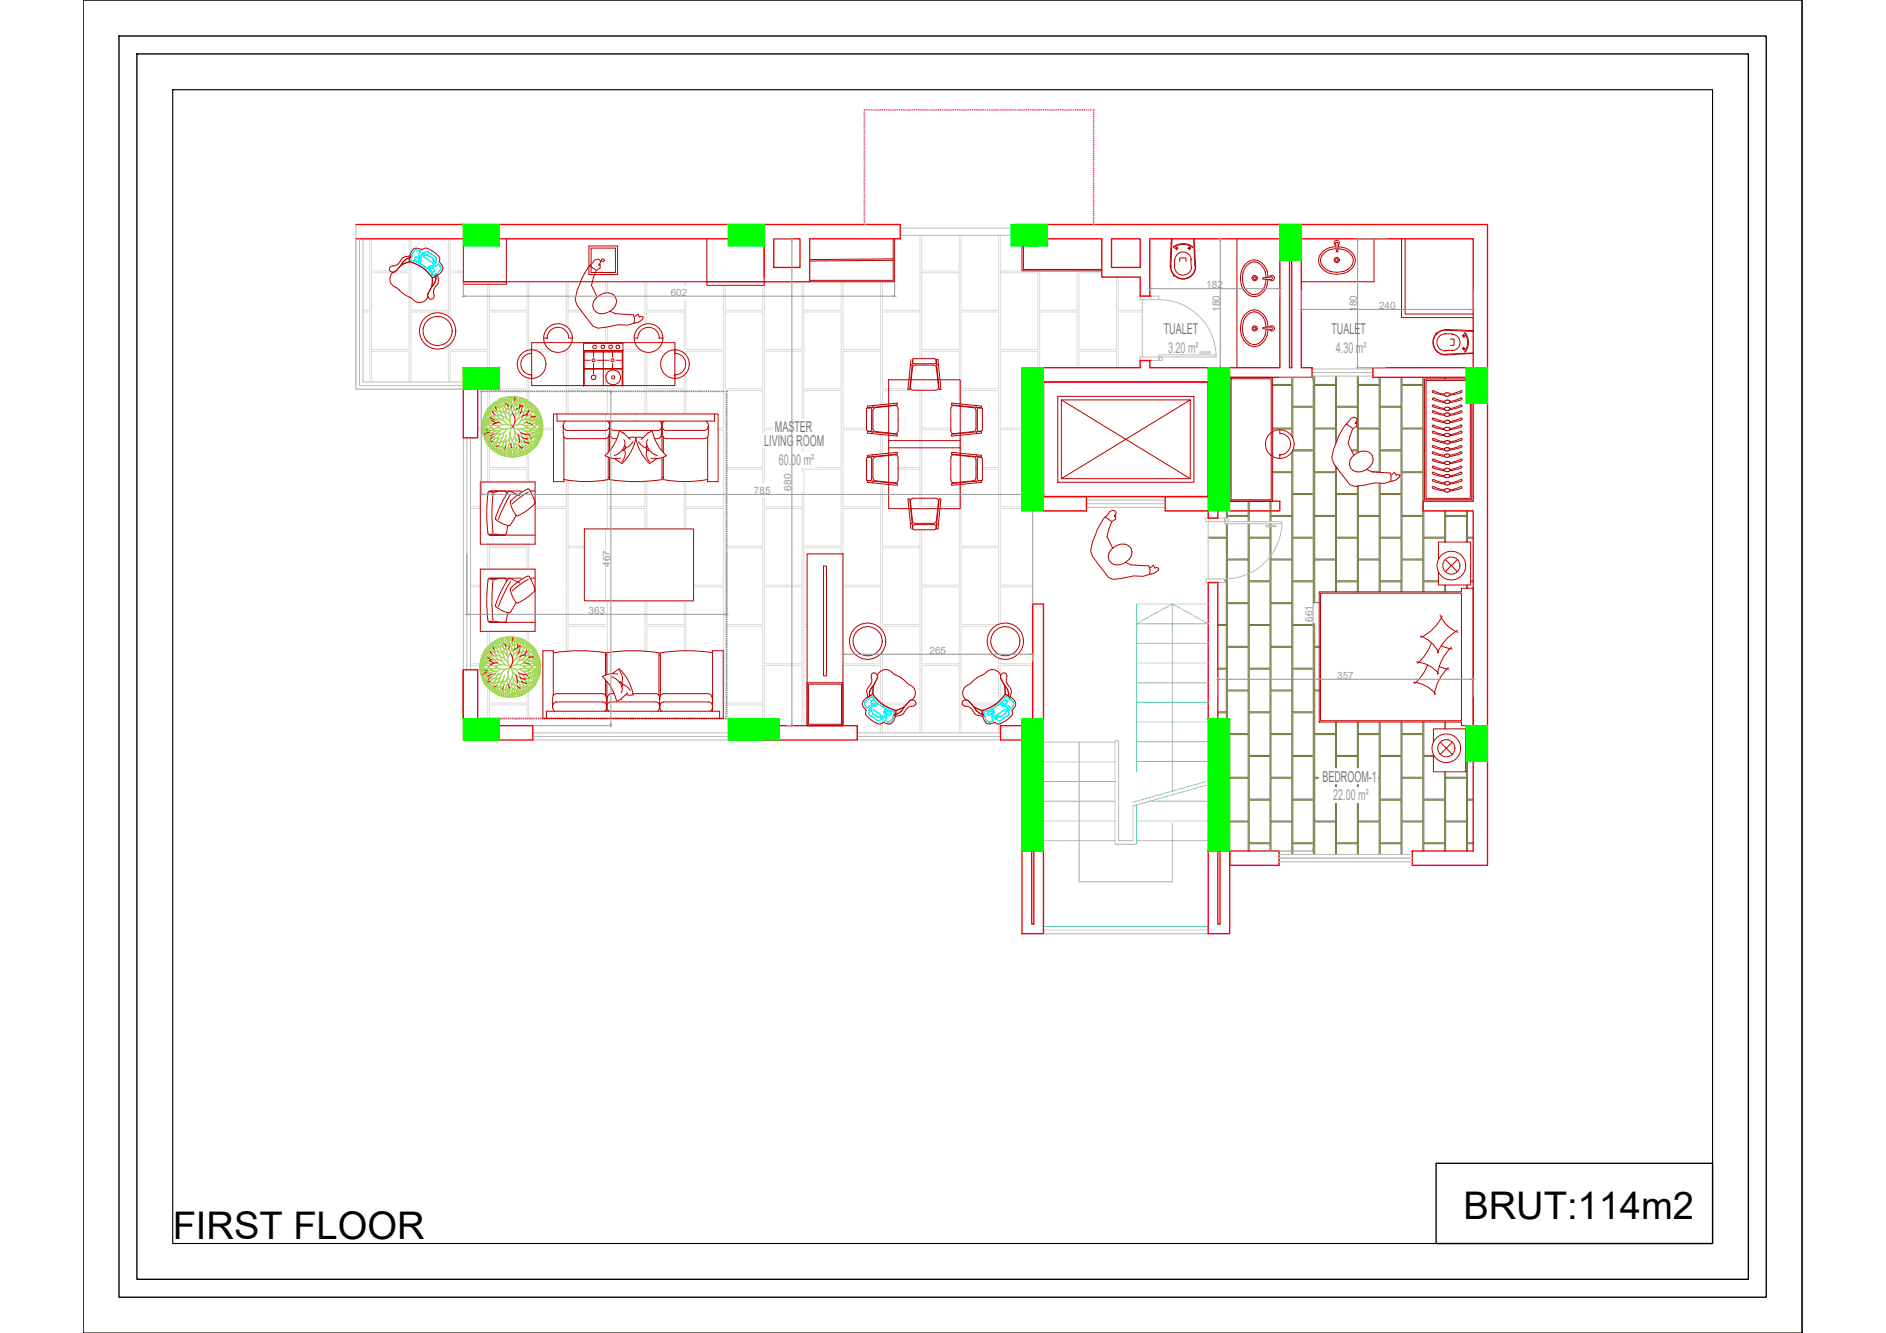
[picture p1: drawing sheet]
<svg xmlns="http://www.w3.org/2000/svg" width="420mm" height="297mm" viewBox="0 0 420 297" stroke-linecap="round" stroke-linejoin="round" font-family="sans-serif">
<defs><g id="words">
<g font-size="8.5">
<text x="326" y="271.7">BRUT:114m2</text>
<text x="38.5" y="276.1">FIRST FLOOR</text>
</g>
<g font-size="3.3" fill="#767676">
<text x="259.3" y="74.5">TUALET</text>
<text x="296.6" y="74.5">TUALET</text>
<text x="170.3" y="99.3">LIVING ROOM</text>
<text x="172.6" y="96.2">MASTER</text>
<text x="294.6" y="174.2">BEDROOM-1</text>
</g>
<g font-size="3.3" fill="#989898">
<text x="260.2" y="78.7">3.20 m²</text>
<text x="297.6" y="78.7">4.30 m²</text>
<text x="173.5" y="103.5">60.00 m²</text>
<text x="297" y="178.4">22.00 m²</text>
</g>
<g font-size="2.2" fill="#989898">
<text x="149.4" y="65.9">602</text>
<text x="268.7" y="64.2">182</text>
<text x="271.7" y="69.5" transform="rotate(-90 271.7 69.5)">180</text>
<text x="302.3" y="69.5" transform="rotate(-90 302.3 69.5)">180</text>
<text x="307.2" y="68.8">240</text>
<text x="168" y="110">785</text>
<text x="176.3" y="109.3" transform="rotate(-90 176.3 109.3)">680</text>
<text x="136" y="126.3" transform="rotate(-90 136 126.3)">467</text>
<text x="131.1" y="136.8">363</text>
<text x="292.4" y="138.6" transform="rotate(-90 292.4 138.6)">661</text>
<text x="207.1" y="145.7">265</text>
<text x="297.9" y="151.2">357</text>
</g>
</g></defs>
<!-- layer: 0 -->
<path d="M18.5 0h383v297h-383zM38.5 20h343v257.1h-343zM401.5 0v297M401.5 297h.1" fill="none" stroke="#000" stroke-width=".25"/>
<path d="M26.5 8h367v281.1h-367zM30.5 12h359v273.1h-359zM319.9 259.2h61.6v17.9h-61.6z" fill="none" stroke="#000" stroke-width=".3"/>
<g fill="none" stroke="#bababa" stroke-width=".22">
<path d="M79.3 50v36.7h23.9h-23.9v-33.5M80.1 53.2v32.7h23.1M80.9 53.2v31.9h22.3M200.5 52.4h24.8M200.5 50.8h24.8M254 66h4.1v.8h-4.1zM254.5 66.8v12.7M258.2 66.8a12.8 12.8 0 0 1 12.7 12.7h-16.9v.8h4.1v-1.2h12.8M267.3 78.4h2.3v.3h-2.3zM103.2 97.6v51.7M104 97.6v51.7M104.8 97.6v51.7"/>
<path d="M292.3 83h13.6M292.3 83.8h13.6M292.3 82.2h13.6M242 112.2h17.6M242 111.4h17.6M242 113h17.6M269.2 116.2v12.8M282 117.1h2.3v.3h-2.3zM285.6 116.7h-12.8v-1.3h-4.1v.8h16.9a12.8 12.8 0 0 1-12.8 12.8M268.7 129h4.1v.8h-4.1zM118.7 164.9h43.6M118.7 164.1h43.6"/>
<path d="M118.7 163.3h43.6M191 164.9h31.9M191 164.1h31.9M191 163.3h31.9M285 191.2h29.6M285 192h29.6M285 190.4h29.6"/>
<circle cx="258.6" cy="80" r=".39"/>
<circle cx="273.3" cy="115.8" r=".39"/>
</g>
<g fill="none" stroke="#dcdcdc" stroke-width=".22">
<path d="M82.4 53.2v15.9h-1.5M82.8 53.2v7.2h8.3v-7.2M91.5 53.2v15.9h8.4v-15.9M100.3 53.2v7.2h2.9M204.9 52.4v16.7h-8.3v-6.3M205.3 52.4v8h8.4v-8M214.1 52.4v16.7h8.3v-16.7M222.8 52.4v8h8.4M80.9 69.5h1.5v15.6M82.8 60.8h8.3v17.1h-8.3zM99.9 70.5v-1h-8.4v15.6M99.9 77v8.1"/>
<path d="M103.2 60.8h-2.9v10M108.6 63.3v14.6h-8.3v-1.2M117.4 62.8v6.3h-8.3v-5.8M117.4 78.1v-8.6h-8.3v12.4M117.8 62.8v15.1h4.6M119.9 78.3h3.2M125.5 78.3h.6v13.9M126.1 62.8v9.9M126.6 62.8v6.3h2.8M126.6 77.6v9h8.3M129.7 69.5h-3.1v3.6M134.9 62.8v2.5"/>
<path d="M134.9 72.9v3.6M135.3 62.8v2.5M135.3 72.9v3.6M138.8 77.9h3.8M138.8 78.3h4.5M143.7 62.8v9.4M143.7 78.4v13.8M144.1 62.8v6.3h8.3v-2.4M144.1 72.2v-2.7h8.3v9.2M144.1 78.5v8.1h8.3v-3M152.4 62.8v.7M152.8 62.8v.7"/>
<path d="M152.8 79.1v-.8h8.4v17.1h-1.2M161.2 63.6v14.3h-8.4v-11.2M161.6 63.6v5.5h8.3v-5.5M161.6 69.5h8.3v17.1h-8.3zM170.3 62.8v15.1h8.4v-15.1M179.1 62.8v6.3h8.3v-6.3M179.1 69.5h8.3v17.1h-8.3zM187.8 62.8v15.1h8.4v-15.1M204.9 79.9v-10.4h-8.3v17.1h5.7M205.3 60.8h8.4v17.1h-8.4zM205.3 79.9v-1.6h8.4v11.7M214.1 69.5h8.3v17.1h-8.3z"/>
<path d="M222.8 60.8h8.4v17.1h-8.4zM231.2 60.4h.1M231.6 60.4v8.7h8.3v-8.7M240.4 60.4h5.1M240.4 60.4h.1M245.5 60.8h-5.1v17.1h8.3v-16.1M249.1 61.8v7.3h5.4M254.5 69.5h-5.4v12.4M82.8 85.1v-6.8h8.3v6.8M106.4 95.8h2.2v11.6M108.6 81.9v-3.6h-8.3v6.8M108.6 86.7v8.7h-2.2"/>
<path d="M109.1 87h8.3v17.1h-8.3zM117.4 84.2v2.4h-6.2M117.8 84.3v11.1h5.5M123.3 95.8h-5.5v11.6M134.9 87h-8.3v5.2M134.9 82.3v3.6M134.9 92.2v11.9M135.3 82.3v9.9M144.1 92.2v-5.2h8.3v5.2M152.8 83.2v9M160 95.8h1.2v17.1h-8.4v-5.6M169.9 96.3v-9.3h-8.3v17.1h8.3v-4.1"/>
<path d="M170.3 100v7.6M172.1 95.8h-1.8v.5M178.7 93.2v-14.9h-8.4v17.1h1.8M178.7 100v.5M179.1 93.2v-6.2h8.3v17.1h-5.4M179.1 100v.5M193 95.8h-5.2v17.1h8.4v-5.1M194.2 95.8h.3M194.2 95.4h.3M196.2 90.2v-11.9h-8.4v17.1h5.2M196.2 90.6v.1M196.2 96.3v.1"/>
<path d="M196.2 96.8v4.4M196.6 90.2v-3.2h8.3v17.1h-4.8M196.6 90.6v.1M196.6 96.3v.1M196.6 96.8v4.3M202.7 86.6h.2M204.9 81.1v.3M205.3 81.1v.3M205.3 87v8.4h6.5M211.8 95.8h-6.5v17.1h3.8M213.7 90.4v.1M213.7 96.5v.1"/>
<path d="M213.7 97v4M214.1 90v-3h8.3v17.1h-3.5M214.1 90.4v.1M214.1 96.5v.1M214.1 97v4M227.7 95.8h-4.9v17.1h4.9M231.2 81.9v-3.6h-8.4v17.1h4.9M231.6 81.9v-12.4h8.3v12.4M240.4 81.9v-3.6h8.3v3.6M104.8 112.9h2.2M104.8 113.3h2.2M109.1 107.4v-2.8h8.3v2.8"/>
<path d="M119.2 113.3h6.9v17.1M126.1 106.9v6h-6.9M126.6 107v14.7h3.6M134.9 104.6v2.4M134.9 117.9v3.8M135.3 106.9v6h8.4v-5.6M135.3 117.9v-4.6h8.4v4.6M144.1 107.2v10.7M152.4 107.3v10.6M152.8 117.9v-4.6h8.4v17.1h-6.7M169.9 107.6v-3h-8.3v17.1h8.3v-10.8M170.3 113.3h8.4v17.1h-8.4z"/>
<path d="M178.7 109.7v3.2h-8.4v-2M178.7 104.2v1M179.1 104.6h8.3v17.1h-8.3zM187.8 113.3h8.4v17.1h-8.4zM196.2 101.6v.1M196.2 107.3v.1M196.6 101.5v.1M196.6 107.3v.1M196.6 107.8v13.9h8.3v-3.6M200.1 104.6h4.8v8.7M204.9 116.6v.3M205.3 116.6v.3"/>
<path d="M209 113.3h-3.7M209.4 113.3h4.3v17.1h-8.4v-12.3M213.7 101.4v.1M213.7 107.5v.1M213.7 108v4.9h-4.3M214.1 101.4v.1M214.1 107.4v.1M217.4 104.1h.3M217.4 104.6h.3M218.9 104.6h3.5v17.1h-8.3v-13.8M227.7 113.3h-4.9v17.1h7.3M104.8 130.4h2.2"/>
<path d="M104.8 130.8h2.2M108.6 121.3v5.5M109.1 121.3v.4h8.3v-.4M109.1 126.8v-4.7h8.3v4.7M117.8 121.3v5.5M118.9 130.4h.3M119 130.8h.2M126.1 130.8v14.3M130.2 122.1h-3.6v17.1h8.3M134.9 139.6h-8.3v5.5M134.9 122.1v11.8M135.3 133.9v11.5"/>
<path d="M143.7 133.9v11.2M144.1 133.9v5.3h8.3v-5.3M152.8 133.9v11.1M154.5 130.8h6.7l-.1 17.1M161.6 122.1h8.3v17.1h-8.3zM161.6 139.6h8.3v17.1h-8.3zM170.3 130.8h8.4v17.1h-8.4zM179.8 139.6h-.7v17.1h.7M187.4 123.4v-1.3h-8.3v17.1h.7M196.6 122.1h8.3v17.1h-8.3zM205.3 130.8h8.4v17.1h-8.4zM221.7 139.6h-7.6v17.1h8.3v-10.1"/>
<path d="M222.4 139.1v-17h-8.3v17.1h8.3M230.1 130.8h-7.3v8.2M104.8 148.3h3.8v11.8M108.6 140.7v7.2h-3.8M109.1 140.7v16h8.3v-16M117.8 140.7v7.2h3.1M120.9 148.3h-3.1v11.8M152.4 145v-5.4h-8.3v5.5M161.1 148.3l.1 11.8M179.8 157.1h-.7v4.6M196.2 140.1v-9.3h-8.4v17.1h8.4v-2.2M196.2 157.2v-8.9h-8.4v13.4"/>
<path d="M196.2 159.3v.6M196.6 140.6v-1h8.3v17.1h-8.3v-11.5M196.6 157.5v-.4h8.3v6.2M196.6 159.7v3.6M222.3 157.1h-8.2v6.2M222.4 159.1v.6M222.8 146.8v1.1h7.3M222.8 158.8v1M230.1 148.3h-7.3v8.4M109.1 160.1v-3h8.3v3M161.6 160.1v-3h8.3v3M170.3 161.7v-13.4h8.4v13.4"/>
<path d="M196.2 160.3v3M205.3 163.3v-15h8.4v15M222.4 160.5v2.8M222.8 160.5v2.8"/>
</g>
<g fill="none" stroke="#727430" stroke-width=".22">
<path d="M283.5 85.9h4.3v9.5h-4.3M283.5 95.6h4.3v1.6M287.8 84.1v1.6h-4.3M288 97.6v-6.8h4.7v9.5h-4.7M292.7 83.8v6.7h-4.7v-6.4M292.9 83.8v1.9h4.6v-1.9M292.9 85.9h4.6v9.5h-4.6zM297.5 99.1v-3.5h-4.6v9.5h4.6v-1.3M297.7 83.8v6.7h4.7v-6.7M297.7 98.5v-7.7h4.7v9.5h-1.4M302.6 83.8v1.9h4.6v-1.6M302.6 85.9h4.6v9.5h-4.6z"/>
<path d="M307.5 84.1v6.4h4.6v-6.4M307.5 90.8h4.6v9.5h-4.6zM312.3 84.1v1.6h4.7v-1.6M312.3 85.9h4.7v9.5h-4.7zM312.3 95.6h4.7v9.5h-4.7zM317.2 84.1v6.4h.2M317.4 90.8h-.2v9.5h.2M321.8 84.1v.3M322.1 84.1v.3M269.2 119.9h4v9.5h-.4M273.2 111.7v3.7M273.2 116.7v3h-4"/>
<path d="M273.4 111.7v3.1h4.7v-3.1M273.4 115.5v-.4h4.7v1.1M273.4 116.2h.1M273.4 116.7v7.9h4.7v-7.9M278.3 111.7v4.5M278.3 116.7v3h4.6v-2.3M278.3 119.9h4.6v9.5h-4.6zM282.9 111.7v4.5M282.9 116.7v.4M283.2 116.2v-1.1h4.6v9.5h-4.6v-7.2M283.2 116.7v.4M283.5 105.3h4.3v9.5h-4.6v-3.1"/>
<path d="M287.8 100.7v4.4h-4.3M288 100.5h4.7v9.5h-4.7zM288 110.2h4.7v9.5h-4.7zM288 119.9h4.7v9.5h-4.7zM292.9 105.3h4.6v9.5h-4.6zM292.9 115.1h4.6v9.5h-4.6zM297.7 104.1v5.9h4.7v-1.7M297.7 110.2h4.7v9.5h-4.7zM297.7 119.9h4.7v9.5h-4.7zM301.1 100.5h1.3v.4M302.6 100.8v-5.2h4.6v9.5h-1.6M302.6 115.1h4.6v9.5h-4.6z"/>
<path d="M307.2 107.7v7.1h-4.6v-6.5M307.5 105.3v-4.8h4.6v9.5h-4.6v-2.3M307.5 110.2h4.6v9.5h-4.6zM307.5 119.9h4.6v9.5h-4.6zM312.3 105.3h4.7v9.5h-4.7zM312.3 115.1h4.7v9.5h-4.7zM317.2 113.8v5.9h4.6v-5.9M317.4 100.5h-.2v9.5h.2M317.4 110.2h-.2v1.5M322.1 113.8v1h4.6v-1M326.9 113.8v5.9h1.3M328.2 119.9h-1.3v.9"/>
<path d="M271.3 139.4h1.9v9.5h-1.9M272.8 129.7h.4v9.5h-1.9M273.4 124.8h4.7v9.5h-4.7zM273.4 134.5h4.7v9.5h-4.7zM278.3 129.7h4.6v9.5h-4.6zM278.3 139.4h4.6v9.5h-4.6zM283.2 124.8h4.6v9.5h-4.6zM283.2 134.5h4.6v9.5h-4.6zM288 139.4h4.7v9.5h-4.7zM292.7 134.4v-4.7h-4.7v9.5h4.7v-.2M292.9 139v5h1M297.5 131.9v-7.1h-4.6v9.5h1"/>
<path d="M297.7 131.9v-2.2h4.7v2.2M302.6 131.9v-7.1h4.6v7.1M307.5 131.9v-2.2h4.6v2.2M312.3 131.9v-7.1h4.7v7.1M320.5 129.7h-3.3v2.2M321.8 120.8v-.9h-4.6v9.5h3.3M321.8 130.4v1.5M322.1 120.8v-5.7h4.6v5.7M322.1 130.4v1.5M326.7 130.4v.7M326.9 130.4v.7M327.6 129.4h.6"/>
<path d="M327.6 129.7h.6M271.3 149.1h1.9v9.5h-1.9M271.3 158.8h1.9v1.4M273.4 144.3h4.7v9.4h-4.7zM278.3 149.1h4.6v9.5h-4.6zM278.3 158.8h4.6v9.5h-4.6zM283.2 144.3h4.6v9.4h-4.6zM283.2 154h4.6v9.5h-4.6zM288 149.1h4.7v9.5h-4.7zM288 158.8h4.7v9.5h-4.7zM293.9 144.3h-1v9.4h1M293.9 154h-1v9.5h4.6v-2.6"/>
<path d="M273.4 160.2v-6.2h4.7v9.5h-4.2M273.9 163.7h4.2v9.5h-4.2M273.9 173.4h4.2v9.5h-4.2M278.3 168.6h4.6v9.5h-4.6zM278.3 178.3h4.6v9.5h-4.6zM283.2 163.7h4.6v9.5h-4.6zM283.2 173.4h4.6v9.5h-4.6zM288 168.6h4.7v9.5h-4.7zM288 178.3h4.7v9.5h-4.7zM293.8 173.4h-.9v9.5h4.6v-3.9M297.5 171.1v-7.4h-4.6v9.5h.9M297.5 174.8v.5"/>
<path d="M297.7 160.9v7.4h4.7v-7.4M297.7 171.1v-2.5h4.7v2.5M297.7 174.8v.5M297.7 179v8.8h4.7v-8.8M302.4 174.8v.5M302.6 160.9v2.6h4.6v-2.6M302.6 171.1v-7.4h4.6l-.1 9.5M302.6 174.8v.5M307.1 173.4l.1 9.5h-4.6v-3.9M307.5 160.9v7.4h4.6v-7.4M307.5 168.6h4.6v9.5h-4.6zM307.5 178.3h4.6v9.5h-4.6z"/>
<path d="M312.3 160.9v2.6h4.7v-2.6M312.3 163.7h4.7v9.5h-4.7zM312.3 173.4h4.7v9.5h-4.7zM317.2 160.9v7.4h2.1M317.2 178.3h4.6v9.5h-4.6zM319.3 168.6h-2.1v9.5h4.6v-6.1M321.8 160.9v1.5M322.1 160.9v1.5M322.1 173.4h4.6v9.5h-4.6zM326.7 169.7v3.5h-4.6v-1.2M326.9 169.7v8.4h1.3M328.2 178.3h-1.3v9.5h1.3"/>
<path d="M273.9 183.2h4.2v6.4M278.3 189.6v-1.6h4.6v1.6M283.2 189.6v-6.4h4.6v7.2M288 190.4v-2.4h4.7v2.4M292.9 190.4v-7.2h4.6v7.2M297.7 190.4v-2.4h4.7v2.4M302.6 190.4v-7.2h4.6v7.2M307.5 190.4v-2.4h4.6v2.4M317 189.6v-6.4h-4.7v7.2M317.2 189.6v-1.6h4.6v1.6M322.1 189.6v-6.4h4.6v6.4M328.2 188h-1.3v1.6"/>
</g>
<!-- layer: DUVAR -->
<g fill="none" stroke="#f00" stroke-width=".3">
<path d="M79.3 50h121.2v3.2h-20.1v9.6h-10.2M79.3 53.2h23.9M111.2 53.2h51.1M170.2 54.8v7M172.4 53.2h5.8v6.4h-5.8zM226.1 50h105.3v142.8h-16.8v-3.2h13.6v-19.9M229.3 54.8h1.6M233.3 53.2h12.2v8.6h8.5v4.2h2.4M247.6 53.2h6.4v6.4h-6.4zM285.1 53.2h-28.9v12.8M285.1 58v23.9h-28.9v-1.6M287.3 58v23.9h.5v-23.9"/>
<path d="M289.9 53.2h38.3v28.7M289.9 50v31.9h2.4v2.2h-18.4M103.2 81.9v15.7h3.2v-10.9M232.5 85.1h36.7v25.6h-36.7zM256.4 80.3h-2.4v1.6h-21.5M269.2 85.1h-36.7v25.6h9.5v3.1h-9.5M273.9 85.1v25M326.6 81.9h-20.7v2.2h20.7M328.2 89.9v21.8h-11.2v2.1h11.2v47.9M269.2 110.7h-9.6v3.1h9.6v1.6h2.1v-1.6M273.9 111.7h11.2v2.1h-11.2M103.2 149.3v10.8v-10.8h3.2v10.8"/>
<path d="M111.2 161.7h7.5v3.2h-7.5M170.2 161.7h20.8v3.2h-20.8M227.7 161.7h-4.8v3.2h4.8M230.1 160.2v-25.6h2.4v25.6M269.2 160.2v-30.4h2.1v30.4M227.7 189.6v18.5h4.8v-18.5M229.8 189.6v16.3h.5v-16.3M269.2 184.4v23.7h4.7v-18.5v3.2h11.1v-3.2h-11.1M271.3 189.6v16.3h.5v-16.3"/>
</g>
<!-- layer: TEFRIS -->
<g fill="none" stroke="#b80000" stroke-width=".22">
<path d="M89.3 59.1a3 3 0 0 1 3.9 0 8.9 8.9 0 0 1 3.1 2.8M90.2 57.2a2.46 2.46 0 0 0-1.3 1.4 2.4 2.4 0 0 1-1.8 .8 .7 .7 0 0 0-.3 .8 .7 .7 0 0 0 .8 .5 2.04 2.04 0 0 0-.7 2 2.04 2.04 0 0 0 1.6 1.5l1.5 1.3 1.5 .8a2.72 2.72 0 0 0 2.6 1l.6-.4 .6-.8M91.2 57.5v.8M91.3 57.1l-1.1 .1M91.3 57.1l.2 .1-.1 .3a3.2 3.2 0 0 0-2.3 1.9l-.9 1-.6 .3M92.2 55.4l-.5 .7-.4 1M92.2 55.4l.8-.1 1.1 .4a1.21 1.21 0 0 1 1.8 0 4.3 4.3 0 0 1 2.1 2l-.2 .6 .7 .9M98.5 59.2l.2 .8-.5 .7M112.8 53.2v9.6M131.2 54.8h6.4v6.4h-6.4zM131.4 59.2l1.5 1.1 .8-.5v-.9l-.3 .2 .4-.6v-.3l-.4-.4-.2-.1-.8 .3-.3 .5a9.2 9.2 0 0 0-3 4.8l-.5 1.5-.5 1.9 .4 1.2 3.6 4.8 1.1 .4 4.5-.7 2.1 .1 1.5-.5 .1-1.1-.3-.8-4-.2-1.2-.6M131.7 55.3h5.4v5.4h-5.4z"/>
<path d="M157.5 53.2v10.4h12.7v-.8h-12.7M170.2 53.2v9.6h-67v-8M199 53.2v9.3h-18.6M199 57.7l-18.6 .1M199 58l-18.6 .2M199.3 53.2v9.6h-18.9M227.7 54.8v5.6h17.8M228 54.8v5.2h17.5M260.8 59.4a2.8 2.8 0 0 0 2.8 2.8 2.8 2.8 0 0 0 2.8-2.8M260.9 59.1a2.71 2.71 0 0 0 2.7 3 2.71 2.71 0 0 0 2.7-3M260.9 53.2l-.2 6.2M261.1 53.2l-.2 6.1"/>
<path d="M261.4 55a3.7 3.7 0 0 1 4.3 0M261.4 55.2a3.5 3.5 0 0 1 4.3 0M261.7 59.4a1.91 1.91 0 0 0 1.9 1.9 1.91 1.91 0 0 0 1.9-1.9M261.7 57.8v1.7M261.7 55.3h.7M261.7 58a1.82 1.82 0 0 1 1.9-1.9 1.82 1.82 0 0 1 1.8 1.9M262.1 55.1v.6M262.8 57.7v.6M263 57.5h1l.2 .2M263 57.5l-.2 .2M264.2 57.7v.6M264.6 55.3h.6"/>
<path d="M264.9 55.1v.6M265.3 57.8l.1 1.7M265.9 53.2l.3 6.1M266 53.2l.4 6.2M275.6 53.2v28.7M277.5 59.5l-.5 1.1M277.5 59.5a2.18 2.18 0 0 1 3.8 0M278.2 58.3a3.8 3.8 0 0 0-1.7 2.2M278.2 58.3a2.44 2.44 0 0 1 2.5 0M280.7 58.3a3.8 3.8 0 0 1 1.6 2.2M281.3 59.5l.6 1.1M294.1 56.8a2.44 2.44 0 0 0 0 2.5"/>
<path d="M294.1 59.3a3.8 3.8 0 0 0 2.2 1.6M294.5 57a2 2 0 0 0 0 2M294.5 59.1l.8 .9M295.3 60l1.2 .5M296.3 55.1a3.8 3.8 0 0 0-2.2 1.7M296.5 55.6a3.4 3.4 0 0 0-2 1.4M297.5 54.3a.31 .31 0 0 1 .3-.3 .31 .31 0 0 1 .3 .3M297.5 54.6a.58 .58 0 0 1-.2-.8 .58 .58 0 0 1 .9 0 .58 .58 0 0 1-.1 .8M297.5 55l-1.2 .2M297.6 54.4l.1 1.7h.3l.2-1.7M297.6 55.4l-1.2 .2M298 55.4l1.2 .2"/>
<path d="M298.1 55l1.2 .2M299.2 55.6l1.1 .5M299.3 55.1a3.8 3.8 0 0 1 2.3 1.7M300.3 60a4.9 4.9 0 0 1-3.9 .5M300.3 56.1a2.18 2.18 0 0 1 0 3.9M301.6 59.3a3.8 3.8 0 0 1-2.3 1.6M301.6 56.8a2.44 2.44 0 0 1 0 2.5M306.1 53.2v9.6h-16.2M312.2 53.2v17.6h16M313 53.2v16.8h15.2M96.3 61.9l-.1 2M97.1 61.6l-.8 .3"/>
<path d="M97.2 63.7a2.22 2.22 0 0 0-.5 2.4 .7 .7 0 0 1-.7 .6 .7 .7 0 0 1-.7-.6M97.4 61.4l-.1-.2-.3 .2a3.2 3.2 0 0 1-1 2.8l-.6 1.3-.1 .6M97.4 61.4a1.97 1.97 0 0 1-.2 2.3M98.2 60.7l-.8 .7M103.2 62.8h9.6v.5h-9.6zM118.4 77.9v.8a2.39 2.39 0 0 0-2.4 2.4 2.39 2.39 0 0 0 2.4 2.4v.8M118.4 76.3h31.9v9.6h-31.9zM121.1 75.3h.8a2.39 2.39 0 0 1 2.4-2.4 2.39 2.39 0 0 1 2.4 2.4h.8M130 78.1h8.8M130 78.3h8.8M130.2 78.4h8.4v3.7h-8.4zM132.2 78.4v1.2"/>
<path d="M132.8 66.4a2.76 2.76 0 0 1 4.3-.2 2.93 2.93 0 0 1-3.7 3.6 1.98 1.98 0 0 1-.6-3.4zM132.8 60.4l-1 3.2 1.2 2.6M134.4 78.4v3.7M136.5 78.4v1.2M141.3 75.3h.8a2.39 2.39 0 0 1 2.4-2.4 2.39 2.39 0 0 1 2.4 2.4h.8M141.4 70.5l.7-.5 .4 .7 .3-.2 .5 .1a2.05 2.05 0 0 1-1.6 1.3l-.6 .1M150.4 77.9v.8a2.39 2.39 0 0 1 2.4 2.4 2.39 2.39 0 0 1-2.4 2.4v.8M203.4 79.9h4.7l.4 .2v.7l-.3 .3h-4.5l-.4-.3zM276.5 74.6a3.8 3.8 0 0 0 1.7 2.3M276.5 63.5a3.8 3.8 0 0 0 1.7 2.2M276.6 71.7a5.4 5.4 0 0 0 0 3M276.6 60.4a5.4 5.4 0 0 0 0 3.1"/>
<path d="M277 74.5l.5 1.1M277 63.4l.5 1.1M277 60.6a4.9 4.9 0 0 0 0 2.7M277.5 70.7a4.9 4.9 0 0 0-.5 3.9M277.5 75.7l.9 .8M277.5 70.6a2.18 2.18 0 0 1 3.8 0M277.5 64.5l.9 .8M278.2 69.4a3.8 3.8 0 0 0-1.7 2.2M278.2 76.9a2.44 2.44 0 0 0 2.5 0M278.2 69.4a2.44 2.44 0 0 1 2.5 0M278.2 65.8a2.44 2.44 0 0 0 2.5 0M278.4 76.5a2 2 0 0 0 2 0"/>
<path d="M278.4 65.4a2 2 0 0 0 2 0M280.7 69.4a3.8 3.8 0 0 1 1.6 2.2M281.3 75.7l-.9 .8M281.3 64.5l-.9 .8M281.3 70.7a3.8 3.8 0 0 1 .7 2.3M281.8 60.6l.2 1.1M281.9 74.5l-.6 1.1M281.9 63.4l-.6 1.1M282 73.4l-.2 1.2M282 62.2l-.2 1.1M282.3 71.7l.2 1.2M282.3 60.4l.2 1.3"/>
<path d="M282.3 74.6a3.8 3.8 0 0 1-1.6 2.3M282.3 63.5a3.8 3.8 0 0 1-1.6 2.2M282.5 73.4l-.2 1.3M282.5 62.2l-.2 1.3M282.8 72.9a.58 .58 0 0 1 .9-.2 .58 .58 0 0 1 0 .9 .58 .58 0 0 1-.9-.1M282.8 61.7a.58 .58 0 0 1 .9-.2 .58 .58 0 0 1 0 .9 .58 .58 0 0 1-.9-.2M283.1 72.8l-1.8 .2v.2l1.8 .2M283.1 61.7l-1.8 .2v.3l1.8 .2M283.1 72.9a.31 .31 0 0 1 .4 .3 .31 .31 0 0 1-.4 .3M283.1 61.7a.31 .31 0 0 1 .4 .3 .31 .31 0 0 1-.4 .3M296.3 60.9a5.4 5.4 0 0 0 3 0M321.9 74.4h1.7"/>
<path d="M322 73.4l6.2 .3M322 74.4a1.91 1.91 0 0 0-1.9 1.9 1.91 1.91 0 0 0 1.9 1.9M322 73.5a2.8 2.8 0 0 0-2.8 2.8 2.8 2.8 0 0 0 2.8 2.8M322.1 73.6l6.1 .3M322.3 73.6a2.71 2.71 0 0 0-3 2.7 2.71 2.71 0 0 0 3 2.7M323.1 75.5h.6M323.1 77h.6M323.4 74.5a1.82 1.82 0 0 1 1.9 1.8 1.82 1.82 0 0 1-1.9 1.8M323.6 78l-1.7 .1M323.7 75.5l.2 .3v.9M323.9 76.7l-.2 .3M325.7 74.8h.6"/>
<path d="M325.7 77.7h.6M326.1 74.5v.6M326.1 77.3v.6M326.2 74.1a3.5 3.5 0 0 1 0 4.4M326.4 74.1a3.7 3.7 0 0 1 0 4.4M328.2 78.7l-6.2 .4M328.2 78.7l-6.1 .2M124.1 92.2v1.6h35.1v-1.6M125.5 94.8v1.9a.92 .92 0 0 0 .8 1h8.8l.5-.5 .2-1.4 .2 1.4M125.6 97.3l.1 10h-2.4v-15.1h36.7v15.1h-2.4M125.9 93.8a1.16 1.16 0 0 0-.4 1.2 1.16 1.16 0 0 0 .8 .9h8.6a1.16 1.16 0 0 0 .9-.9 1.16 1.16 0 0 0-.5-1.2M130 86.1v-9.6h8.8v9.6"/>
<path d="M130.2 80.3h1.3M130.2 82.3h8.4v3.6h-8.4zM132.2 81v1.1M132.2 82.3v1.1M133 80.3h2.7M134.4 82.3v3.6M135.5 97.4v3.5M135.8 93.8v6.7M136 97.2l.2 .2a1.25 1.25 0 0 0 1.2 .3M136.3 93.8a1.16 1.16 0 0 0-.5 1.2 1.16 1.16 0 0 0 .9 .9h9.9a1.16 1.16 0 0 0 .9-.9 1.16 1.16 0 0 0-.5-1.2M136.5 81v1.1M137.2 80.3h1.4"/>
<path d="M138 96.1a10.5 10.5 0 0 1-3.2 5.5M138.1 96.1l.9 .4M138.9 96.5l1.5 1.4M139 98a2.34 2.34 0 0 1-1.1 3l-1.1 .5M139.1 99.5l.2 .1v.3M139.3 99.9l-.1 .2M140.1 97.6l.8-.2 .8 .1a10.5 10.5 0 0 1-3.1 5.8l-1.6-1.1M141 98.5l-.6 .7-1.1 .7M141.6 97.7h.1M142.2 98.5l.6 .7 1.2 .7M143.2 97.6l-.8-.2-.8 .1a10.5 10.5 0 0 0 3.1 5.8l1.6-1.1M144 99.9l.1 .2"/>
<path d="M144.1 99.2a3.4 3.4 0 0 0 2.3 2.3M144.2 99.5l-.3 .1 .1 .3M144.3 98l-.3 .6 .1 .6M144.4 96.5l-1.6 1.4M145.1 96.1l-.9 .4M145.3 96.1a10.5 10.5 0 0 0 3.2 5.5M147.5 93.8v6.7M147.8 97.4v3.5M148 93.8a1.16 1.16 0 0 0-.5 1.2 1.16 1.16 0 0 0 .8 .9h8.6a1.16 1.16 0 0 0 .9-.9 1.16 1.16 0 0 0-.5-1.2M157.6 97.3v10M157.8 94.8v1.9a.92 .92 0 0 1-.8 1h-8.8l-.5-.5-.2-1.4-.4 1.6a1.25 1.25 0 0 1-1.3 .3M193 91l.9-.1 .3 .4v4.4l-.3 .4-.7-.1-.2-.3z"/>
<path d="M193.2 90.5l6.7-.7v.4l-6.6 .7zM193.3 96.1l6.6 .7v.4l-6.7-.7zM194.3 96.2v.4M194.4 90.4l.1 .4M194.6 91.1l.5-.3 4.3-.4a.66 .66 0 0 1 .7 .6v5a.67 .67 0 0 1-.7 .6l-4.3-.4a.66 .66 0 0 1-.6-.7v-4zM198 84.6h15.9v28.7h-15.9zM198 99.8h15.9M198 98.2h15.9M202.8 81.3h.4M202.9 80.1l-.6 6.7h.4l.6-6.6M208.6 80.2l.4-.1 .6 6.7h-.4zM208.6 81.9l.5 4.4a.66 .66 0 0 1-.7 .7h-4.9a.67 .67 0 0 1-.7-.7l.5-4.4a.66 .66 0 0 1 .6-.5h4a.66 .66 0 0 1 .7 .5"/>
<path d="M209 81.2h-.4M212 96.8l6.6-.7 .1 .4-6.7 .7zM212 89.8l6.7 .7-.1 .4-6.6-.7zM212 90.6l.5-.2 4.3 .4a.66 .66 0 0 1 .6 .7v4a.66 .66 0 0 1-.6 .7l-4.3 .4a.66 .66 0 0 1-.7-.6v-5zM217.5 90.4l-.1 .4M217.6 96.2v.4M217.9 91h1v4.7a.59 .59 0 0 1-.6 .4 .59 .59 0 0 1-.6-.4v-4.4zM235.6 88.3h30.4v19.2h-30.4zM236.4 89.1l28.8 17.6M265.2 89.1l-28.8 17.6h28.8v-17.6h-28.8v17.6M273.9 84.1h9.6v27.6h-9.6zM274.3 84.4h8.9v27h-8.9z"/>
<path d="M285.1 95.8v.8a2.39 2.39 0 0 1 2.4 2.4 2.39 2.39 0 0 1-2.4 2.4v.8M300 94.4l1.4 1.1 .9-.5v-.8l-.4 .2 .4-.7v-.3l-.6-.4-.7 .2a16.8 16.8 0 0 0-4.3 8.8l.3 1.2 3.7 4.8 1.1 .4 4.5-.8 2.1 .1 1.4-.4 .1-1.1-.2-.8-4-.2-1.3-.6M301.3 95.6l-1 3.2 1.3 2.6M321.8 96.9l-1-.2-1.4-.6-.3 .1v.2l.6 .2 2.1 .5M321.8 95.5l-1-.2-1.4-.6-.3 .1v.3l.6 .2 2.1 .5M321.8 92.3l-1.5-.3-.9-.4h-.3v.3l.6 .2 2.1 .5M321.8 91l-1-.2-1.4-.5-.3 .1v.2l.6 .2 2.1 .5M321.8 87.8l-1.5-.3-.9-.4-.3 .1v.2l.6 .2 2.1 .5M321.8 92.3a.61 .61 0 0 1 .7-.3 .61 .61 0 0 1 .4 .5M321.8 92.3a.6 .6 0 0 0 .5 .5 .6 .6 0 0 0 .6-.3M321.8 98.5l-1.4-.4-1-.4-.3 .1 .1 .3 .6 .2 2.1 .4M321.8 93.9l-1.4-.3-1-.4-.3 .1 .1 .2 .6 .2 2.1 .5"/>
<path d="M321.8 89.4l-1.4-.3-1-.4-.3 .1 .1 .3 .6 .1 2.1 .5M321.9 93.9l.1 .4M321.9 99.9a.55 .55 0 0 1 .7-.2 .55 .55 0 0 1 .3 .6 .55 .55 0 0 1-.7 .2 .55 .55 0 0 1-.3-.6zM321.9 96.7a.55 .55 0 0 1 .7-.2 .55 .55 0 0 1 .3 .7 .55 .55 0 0 1-.7 .2 .55 .55 0 0 1-.3-.7zM321.9 95.4a.55 .55 0 0 1 .7-.2 .55 .55 0 0 1 .3 .6 .55 .55 0 0 1-.7 .2 .55 .55 0 0 1-.3-.6zM321.9 90.9a.55 .55 0 0 1 .7-.2 .55 .55 0 0 1 .3 .6 .55 .55 0 0 1-.7 .2 .55 .55 0 0 1-.3-.6zM321.9 87.7a.55 .55 0 0 1 .7-.2 .55 .55 0 0 1 .3 .6 .55 .55 0 0 1-.7 .2 .55 .55 0 0 1-.3-.6zM322 98.3l.4-.1a.44 .44 0 0 1 .6 .5 .44 .44 0 0 1-.7 .2l-.3-.1M322 93.7h.8l.2 .2v.3M322 89.3l.4-.1a.44 .44 0 0 1 .6 .4 .44 .44 0 0 1-.7 .3l-.3-.1M322 98.3a.3 .3 0 0 0-.2 .3 .3 .3 0 0 0 .2 .2M322 93.7l-.1 .2"/>
<path d="M322 89.3a.3 .3 0 0 0-.2 .2 .3 .3 0 0 0 .2 .3M323 96.9l1-.2 1.4-.6 .3 .1-.1 .2-.6 .2-2.1 .5M323 95.5l1-.2 1.4-.6 .3 .1-.1 .3-.6 .2-2.1 .5M323 92.3l1.5-.3 .9-.4h.3l-.1 .3-.6 .2-2.1 .5M323 91l1-.2 1.4-.5 .3 .1-.1 .2-.6 .2-2.1 .5M323 87.8l1.5-.3 .9-.4 .3 .1-.1 .2-.6 .2-2.1 .5M323 94.2l-.5 .2-.5-.1M323 98.5l1.5-.4 .9-.4 .3 .1-.1 .3-.5 .2-2.1 .4M323 93.9l1.5-.3 .9-.4 .3 .1-.1 .2-.5 .2-2.1 .5M323 89.4l1.5-.3 .9-.4 .3 .1-.1 .3-.5 .1-2.1 .5M326.6 84.4h-9.2v27h10.5v-21.5M326.6 84.8h-8.9v26.3h9.9v-21.2"/>
<path d="M107 107.4h12.2v13.9h-12.2zM109 109.6l.7 .1M109.8 119l-.8 .1M109.9 109.8a37.8 37.8 0 0 0-.1 9M110 119l1 .1M111 109.5l-1 .2M112.4 109.4l.3 .2 .1 .6M113.1 117.1l-.2 1.4a.64 .64 0 0 1-.5 .7M113.8 110.1l-1.5 2.7-1.3 2.9M115 114.8l-1.3 2.2-.3 .2M115.8 110.5l-2.4-1a19.1 19.1 0 0 0-3 6.1l1.4 1 1.6 .6M116.2 109.4h-7.1l-.4 .4a35.8 35.8 0 0 0 .1 9.3l.3 .1h10.1"/>
<path d="M117.7 109.7l-1.6 1-2 1.6M117.9 109.1l1.3 2.9a8.6 8.6 0 0 1-4.1 2.9h-.1M117.9 109.1l-.1-.1a8.9 8.9 0 0 0-4.1 2.9l.5 1.6 .8 1.4M118.1 109.4h1.1M130.2 117.9h24.3v16h-24.3zM134.8 101.5l1.6 .7 1.8-.1M135.5 101.9v5a26.4 26.4 0 0 1-9.9-.1M135.5 106.4h.3M135.8 102v4.9a37.9 37.9 0 0 0 11.7 0v-4.9M139.1 100.1a2.72 2.72 0 0 1-.5 2.8M139.2 100.1l-.3 .3-.3-.1M144.1 100.1l.6 .3"/>
<path d="M144.1 100.1a2.72 2.72 0 0 0 .6 2.8M144.7 100.3v.1M147.5 106.4h.3M147.8 101.9v5a26.4 26.4 0 0 0 9.8-.1M148.5 101.5l-1.7 .7-1.8-.1M193.2 102l.7-.1 .3 .3v4.5l-.3 .4-.9-.1v-4.7zM193.2 101.5l6.7-.7v.4l-6.6 .7zM193.3 107.1l6.6 .7v.3l-6.7-.6zM194.3 101.4v.4M194.5 107.2l-.1 .4M195.1 107.1l-.5-.2-.1-.4v-4a.66 .66 0 0 1 .6-.7l4.3-.5a.65 .65 0 0 1 .7 .7v4.9a.66 .66 0 0 1-.7 .7l-4.3-.5M203.2 116.6l-.4 .1"/>
<path d="M203.3 117.8l-.6-6.6h-.4l.6 6.7M203.4 117l.3-.1h4.5l.3 .1 .1 .4-.1 .5-.4 .2h-4.7zM208.6 116a.66 .66 0 0 1-.7 .6h-4l-.4-.2-.2-.4-.5-4.3a.67 .67 0 0 1 .7-.7h4.9a.66 .66 0 0 1 .7 .7l-.5 4.3M208.6 116.8h.4M209.2 111.2h.4l-.6 6.7-.4-.1zM212 107.8l6.6-.7 .1 .4-6.7 .6zM212 100.8l6.7 .7-.1 .4-6.6-.7zM216.8 107.1a.66 .66 0 0 0 .6-.6v-4a.66 .66 0 0 0-.6-.7l-4.3-.5a.65 .65 0 0 0-.7 .7v4.9a.66 .66 0 0 0 .7 .7l4.3-.5M217.4 107.2l.1 .4M217.6 101.4v.4M217.9 101.9h.6l.4 .4v4.7l-.9 .1-.3-.4v-4.5zM246.3 115.2l1.4 1 .8-.5v-.8l-.3 .2 .4-.6v-.4l-.3-.3-.3-.1-.7 .2-.4 .6a9.2 9.2 0 0 0-2.9 4.8l-.6 1.4-.4 2 .3 1.2 3.7 4.8 1.1 .4 4.5-.8 2.1 .1 1.4-.4 .1-1.1-.3-.8-3.9-.2-1.3-.6"/>
<path d="M247.6 116.3l-1 3.2 1.3 2.7M301.3 101.7a2.76 2.76 0 0 1 4.4-.3 2.93 2.93 0 0 1-3.7 3.7 1.98 1.98 0 0 1-.7-3.4zM310 105.7l.7-.5 .3 .7 .4-.2 .5 .2a2.08 2.08 0 0 1-1.6 1.3l-.6 .1M321.8 109.2l-1-.2-1.4-.6-.3 .1v.2l.6 .3 2.1 .4M321.8 106l-1.5-.3-.9-.5-.3 .1v.2l.6 .3 2.1 .5M321.8 104.6l-1.5-.3-.9-.4-.3 .1v.2l.6 .2 2.1 .5M321.8 101.5l-1.5-.4-.9-.4-.3 .1v.2l.6 .3 2.1 .4M321.8 100l-1.5-.3-.9-.4-.3 .1v.2l.6 .2 2.1 .5M321.8 107.6l-1.4-.3-1-.4h-.3l.1 .3 .6 .2 2.1 .5M321.8 103.1l-1.4-.4-1-.4-.3 .1 .1 .3 .6 .2 2.1 .4M321.9 109.1a.55 .55 0 0 1 .7-.3 .55 .55 0 0 1 .3 .7 .55 .55 0 0 1-.7 .2 .55 .55 0 0 1-.3-.6zM321.9 105.9a.55 .55 0 0 1 .7-.2 .55 .55 0 0 1 .3 .6 .55 .55 0 0 1-.7 .2 .55 .55 0 0 1-.3-.6z"/>
<path d="M321.9 104.5a.55 .55 0 0 1 .7-.2 .55 .55 0 0 1 .3 .6 .55 .55 0 0 1-.7 .2 .55 .55 0 0 1-.3-.6zM321.9 101.3a.55 .55 0 0 1 .7-.2 .55 .55 0 0 1 .3 .7 .55 .55 0 0 1-.7 .2 .55 .55 0 0 1-.3-.7zM322 107.4l.4-.1a.44 .44 0 0 1 .6 .5 .44 .44 0 0 1-.7 .3l-.3-.1M322 102.9l.8-.1 .2 .2v.3M322 103.4l.2 .1M322 107.4a.3 .3 0 0 0-.2 .3 .3 .3 0 0 0 .2 .3M322 102.9a.3 .3 0 0 0-.2 .3 .3 .3 0 0 0 .2 .2M322.2 103.5h.5M323 109.2l1-.2 1.4-.6 .3 .1-.1 .3-.6 .2-2.1 .4M323 106l1.5-.3 .9-.5 .3 .1-.1 .3-.6 .2-2.1 .5M323 104.6l1.5-.3 .9-.4 .3 .1-.1 .3-.6 .1-2.1 .5M323 101.5l1.5-.4 .9-.4 .3 .1-.1 .3-.6 .2-2.1 .4"/>
<path d="M323 100l1.5-.3 .9-.4 .3 .1-.1 .3-.6 .1-2.1 .5M323 103.3l-.3 .2M323 107.6l1.5-.3 .9-.4h.3l-.1 .3-.5 .2-2.1 .5M323 103.1l1.5-.4 .9-.4 .3 .1-.1 .3-.5 .2-2.1 .4M107 126.8h12.2v13.9h-12.2zM109 129l.7 .2M109.8 138.4l-.8 .1M109.9 129.2a37.8 37.8 0 0 0-.1 9M110 138.4l1 .1M111 129l-1 .2M112.4 128.8l.3 .2 .1 .6M113.1 136.5l-.2 1.4a.64 .64 0 0 1-.5 .8"/>
<path d="M113.5 128.9l2.3 1M113.5 128.9h-.1a19.1 19.1 0 0 0-3 6.1l1.4 1.1 1.6 .5M113.8 129.5l-1.5 2.8-1.3 2.9M114.3 130.6l1.5-1.3 2-.9a8.1 8.1 0 0 1 1.4 3.2 10.4 10.4 0 0 1-4.1 2.8 5.4 5.4 0 0 1-1.4-3.2zM115 134.2l-1.3 2.3-.3 .1M116.2 128.8h-7.1l-.4 .4a35.8 35.8 0 0 0 .1 9.3l.3 .2h10.1M117.7 129.1l-2.1 1.4-1.5 1.2M118.1 128.8h1.1M179.8 123.4h8v38.3h-8zM183.5 126.1h.6v24.5h-.6zM247.6 122.4a2.76 2.76 0 0 1 4.4-.2 2.51 2.51 0 0 1-1.4 3.2 2.54 2.54 0 0 1-3.5-.4 2.25 2.25 0 0 1 .5-2.6zM256.3 126.5l.7-.6 .3 .7 .3-.1 .5 .1a2.05 2.05 0 0 1-1.6 1.3l-.5 .1"/>
<path d="M293.9 131.9h31.7v-.8h2.6v30.6h-2.6v-.8h-31.7zM294.2 132.2h31.4v28.4h-31.4zM320.5 124.7v-3.9h7.1v9.6h-7.1v-3M320.8 137a7.1 7.1 0 0 0 4 3.9M321.3 137.3a10.3 10.3 0 0 1-4.8 4.8M322 124.7l1.3 1.3-1.3 1.4M324.7 124.7l-1.4 1.3 1.4 1.4M123.3 145v10M123.3 145.5a36.5 36.5 0 0 1 11.6-.1v5M123.3 145h-2.4v15.1h40.2v-15.1h-2.4v13.5M124 156.4h10.3M124 156.4a1.16 1.16 0 0 0-.9 .9 1.16 1.16 0 0 0 .5 1.2"/>
<path d="M134.2 150.8a10.5 10.5 0 0 1 3.2 5.5M134.3 156.4l.7 .5M134.9 151.5v3.4M134.9 146h.3M135 156.9a1.29 1.29 0 0 1-.3 1.6M135.2 145.5v4.8M135.2 151.8v6.7M135.2 145.4a36.5 36.5 0 0 1 11.6 .1v9.5M135.4 155.1l-.2 1.5-.2-1.5-.5-.5h-10.5a1.04 1.04 0 0 0-.9 1.3v1.7M136.1 156.4h10M136.1 156.4a1.16 1.16 0 0 0-.9 .9 1.16 1.16 0 0 0 .5 1.2M136.2 150.8a3.1 3.1 0 0 1 2.3 3.3l-.1 .3"/>
<path d="M136.4 150.1l1.6-1.1a10.5 10.5 0 0 1 3.1 5.8l-.8 .1-.8-.1M136.8 154.6a1.23 1.23 0 0 0-1.3 .3l-.1 .2M137.6 150.2h-1.8l-1.6 .6M138 149.4a2.72 2.72 0 0 1 .5 2.8M138 152h.3l.4 .4M138.4 155.8l-.9 .4M138.7 152.4v.4l-.2 .1M138.7 152.4l1.1 .8 .6 .7M139.8 154.4l-1.5 1.5M141 154.6h5.1a1.04 1.04 0 0 1 .9 1.3M146.1 156.4a1.16 1.16 0 0 1 .9 .9 1.16 1.16 0 0 1-.5 1.2M146.8 146h.3"/>
<path d="M147 155.9v1.7M147 155.9v-.3a.93 .93 0 0 1 .8-1h10.2l.5 .5 .2 1.5M147.8 156.4h10.1M147.8 156.4a1.16 1.16 0 0 0-.8 .9 1.16 1.16 0 0 0 .4 1.2M157.9 156.4a1.16 1.16 0 0 1 .8 .9 1.16 1.16 0 0 1-.4 1.2M158.7 145.4a36.5 36.5 0 0 0-11.6 .1v9.5M179.8 152.1h8v9.6h-8zM180.1 152.5h7.4v8.9h-7.4zM193.3 155.2a1.65 1.65 0 0 0-.5 2.9l.2 .2a1.23 1.23 0 0 0 .6 1.7 4.3 4.3 0 0 0 2.6 1.3l.5-.4a1.65 1.65 0 0 0 2.3-.1l.5-1.2M194.5 154.7a8.8 8.8 0 0 0 5.1 3.6M194.5 154.7l-.8 .3M194.6 152.7l-.1 2"/>
<path d="M194.9 152.2l-.4 .6a2.91 2.91 0 0 0-.8 2.5l-.2 .1-.2-.2M195.1 150.1l.3 .4M195.1 150.1a.74 .74 0 0 0-.9 .1 .74 .74 0 0 0 0 1 2.78 2.78 0 0 1-1 2.3l-.1 .8 .2 .9M195.4 150.5v.7l-.5 1M195.5 150.5a2.04 2.04 0 0 1 1.7-1.3 2.04 2.04 0 0 1 1.9 1l1.7 .9 1.3 1.2a2.72 2.72 0 0 1 1.8 2.1l-.1 .7-.6 .9a.74 .74 0 0 1 .8 .8 .74 .74 0 0 1-1 .6l-.7 .2-.7 .9M199.6 158.3v.8M201.5 157.5l-1.9 .8M201.6 158.5a1.94 1.94 0 0 1-2.1 1.1M203.2 156l-.6 .2-1.2 1.5a2.9 2.9 0 0 1-2.1 1.5v.3l.2 .1M215.2 156l.6 .2 1.2 1.5a2.9 2.9 0 0 0 2.1 1.5v.3l-.2 .1M215.2 156a.74 .74 0 0 0-.8 .8 .74 .74 0 0 0 1 .6l.7 .2 .7 .9M216.8 158.5a1.94 1.94 0 0 0 2.1 1.1"/>
<path d="M216.9 157.5l1.9 .8M218.8 158.3v.8M221.7 157l-1.4 .8-1.5 .5M222.9 150.5a2.04 2.04 0 0 0-1.7-1.3 2.04 2.04 0 0 0-1.9 1l-1.7 .9-1.3 1.2a2.73 2.73 0 0 0-1.8 2.1l.1 .7 .6 .9M222.9 150.5l.1 .7 .5 1M223.3 150.1a.74 .74 0 0 1 .9 .1 .74 .74 0 0 1 0 1 2.78 2.78 0 0 0 1 2.3l.1 .8-.2 .9M223.3 150.1l-.4 .4M223.5 152.2l.4 .6a2.91 2.91 0 0 1 .8 2.5l.2 .1 .1-.2M223.8 152.7l.1 2M223.9 154.7l-1 1.3-1.2 1M223.9 154.7l.8 .3M225.1 155.2a1.65 1.65 0 0 1 .5 2.9l-.2 .2a1.23 1.23 0 0 1-.6 1.7 4.3 4.3 0 0 1-2.6 1.3l-.5-.4a1.65 1.65 0 0 1-2.3-.1l-.5-1.2"/>
<path d="M314.9 152a7.1 7.1 0 0 1 4.9 2.6M315.6 147.5a7.1 7.1 0 0 1 4.9 2.6M316.4 141.7a7.1 7.1 0 0 1 4.1 3.8M318 148.2l-1.4 2.5-1.5 1.6M318.9 143.2a10.3 10.3 0 0 1-3.1 4.6M320.6 148.5l2.2 .7M321.1 143.9l2.4 .7M322.6 148.8a10.3 10.3 0 0 0-3.1 6M323.3 144.2a10.3 10.3 0 0 0-3.1 6M324.7 140.5a10.3 10.3 0 0 0-4.5 5M121.7 160.1v-1.6h38.6v1.6M319.3 165.4v-3h7.2v9.6h-7.2v-3.9"/>
<path d="M320.9 165.4l1.3 1.3 1.4-1.3M320.9 168.1l1.3-1.4 1.4 1.4"/>
<circle cx="134.3" cy="58" r=".32"/>
<circle cx="262.1" cy="55.3" r=".22"/>
<circle cx="265" cy="55.3" r=".22"/>
<circle cx="297.8" cy="57.9" r=".58"/>
<circle cx="297.8" cy="57.9" r=".31"/>
<circle cx="97.5" cy="73.7" r="4"/>
<circle cx="97.5" cy="73.7" r="3.2"/>
<circle cx="124.3" cy="75.3" r="3.2"/>
<circle cx="132.5" cy="77.3" r=".41"/>
<circle cx="134.3" cy="77.3" r=".41"/>
<circle cx="136" cy="77.3" r=".41"/>
<circle cx="137.6" cy="77.3" r=".41"/>
<circle cx="144.5" cy="75.3" r="3.2"/>
<circle cx="279.5" cy="73.2" r=".58"/>
<circle cx="279.5" cy="62" r=".58"/>
<circle cx="279.5" cy="73.2" r=".31"/>
<circle cx="279.5" cy="62" r=".31"/>
<circle cx="326.1" cy="77.7" r=".22"/>
<circle cx="326.1" cy="74.9" r=".22"/>
<circle cx="118.4" cy="81.1" r="3.2"/>
<circle cx="132.2" cy="84.1" r=".51"/>
<circle cx="132.2" cy="80.3" r=".34"/>
<circle cx="136.5" cy="80.3" r=".34"/>
<circle cx="136.6" cy="84.1" r="1.65"/>
<circle cx="136.6" cy="84.1" r=".36"/>
<circle cx="150.4" cy="81.1" r="3.2"/>
<circle cx="285.1" cy="99" r="3.2"/>
<circle cx="323.3" cy="126" r="3.2"/>
<circle cx="323.3" cy="126" r="1.91"/>
<circle cx="193.3" cy="142.9" r="4"/>
<circle cx="193.3" cy="142.9" r="3.2"/>
<circle cx="224" cy="142.9" r="4"/>
<circle cx="224" cy="142.9" r="3.2"/>
<circle cx="322.2" cy="166.7" r="3.2"/>
<circle cx="322.2" cy="166.7" r="1.91"/>
</g>
<!-- layer: DUVAR -->
<g fill="#f00" stroke="#f00" stroke-width=".22">
<circle cx="230.9" cy="54.8" r=".15"/>
<circle cx="229.3" cy="54.8" r=".15"/>
<circle cx="111.2" cy="81.9" r=".15"/>
</g>
<!-- layer: KOLON -->
<g fill="none" stroke="#0f0" stroke-width=".25">
<path d="M103.2 50h8v4.8h-8zM162.3 50h7.9v4.8h-7.9zM225.3 50h8v4.8h-8zM285.1 50h4.8v8h-4.8zM103.2 81.9h8v4.8h-8zM227.7 81.9h4.8v31.9h-4.8zM326.6 81.9h4.8v8h-4.8zM269.2 111.7h4.7v-29.8h-4.7v31.9M103.2 160.1h8v4.8h-8zM162.3 160.1h7.9v4.8h-7.9zM227.7 160.2h4.8v29.4h-4.8zM269.2 160.2h4.7v29.4h-4.7z"/>
<path d="M326.6 161.7h4.8v8h-4.8z"/>
</g>
<g fill="#f0f" stroke="#f0f" stroke-width=".22">
<circle cx="243.6" cy="50" r=".1"/>
<circle cx="243.6" cy="49.5" r=".1"/>
<circle cx="243.6" cy="49" r=".1"/>
<circle cx="243.6" cy="48.5" r=".1"/>
<circle cx="243.6" cy="48" r=".1"/>
<circle cx="243.6" cy="47.6" r=".1"/>
<circle cx="243.6" cy="47.1" r=".1"/>
<circle cx="243.6" cy="46.6" r=".1"/>
<circle cx="243.6" cy="46.1" r=".1"/>
<circle cx="243.6" cy="45.6" r=".1"/>
<circle cx="243.6" cy="45.2" r=".1"/>
<circle cx="243.6" cy="44.7" r=".1"/>
<circle cx="243.6" cy="44.2" r=".1"/>
<circle cx="243.6" cy="43.7" r=".1"/>
<circle cx="243.6" cy="43.2" r=".1"/>
<circle cx="243.6" cy="42.8" r=".1"/>
<circle cx="243.6" cy="42.3" r=".1"/>
<circle cx="243.6" cy="41.8" r=".1"/>
<circle cx="243.6" cy="41.3" r=".1"/>
<circle cx="243.6" cy="40.9" r=".1"/>
<circle cx="243.6" cy="40.4" r=".1"/>
<circle cx="243.6" cy="39.9" r=".1"/>
<circle cx="243.6" cy="39.4" r=".1"/>
<circle cx="243.6" cy="38.9" r=".1"/>
<circle cx="243.6" cy="38.5" r=".1"/>
<circle cx="243.6" cy="38" r=".1"/>
<circle cx="243.6" cy="37.5" r=".1"/>
<circle cx="243.6" cy="37" r=".1"/>
<circle cx="243.6" cy="36.5" r=".1"/>
<circle cx="243.6" cy="36.1" r=".1"/>
<circle cx="243.6" cy="35.6" r=".1"/>
<circle cx="243.6" cy="35.1" r=".1"/>
<circle cx="243.6" cy="34.6" r=".1"/>
<circle cx="243.6" cy="34.1" r=".1"/>
<circle cx="243.6" cy="33.7" r=".1"/>
<circle cx="243.6" cy="33.2" r=".1"/>
<circle cx="243.6" cy="32.7" r=".1"/>
<circle cx="243.6" cy="32.2" r=".1"/>
<circle cx="243.6" cy="31.8" r=".1"/>
<circle cx="243.6" cy="31.3" r=".1"/>
<circle cx="243.6" cy="30.8" r=".1"/>
<circle cx="243.6" cy="30.3" r=".1"/>
<circle cx="243.6" cy="29.8" r=".1"/>
<circle cx="243.6" cy="29.4" r=".1"/>
<circle cx="243.6" cy="28.9" r=".1"/>
<circle cx="243.6" cy="28.4" r=".1"/>
<circle cx="243.6" cy="27.9" r=".1"/>
<circle cx="243.6" cy="27.4" r=".1"/>
<circle cx="243.6" cy="27" r=".1"/>
<circle cx="243.6" cy="26.5" r=".1"/>
<circle cx="243.6" cy="26" r=".1"/>
<circle cx="243.6" cy="25.5" r=".1"/>
<circle cx="243.6" cy="25.1" r=".1"/>
<circle cx="243.6" cy="24.5" r=".1"/>
<circle cx="243" cy="24.5" r=".1"/>
<circle cx="242.5" cy="24.5" r=".1"/>
<circle cx="242" cy="24.5" r=".1"/>
<circle cx="241.6" cy="24.5" r=".1"/>
<circle cx="241.1" cy="24.5" r=".1"/>
<circle cx="240.6" cy="24.5" r=".1"/>
<circle cx="240.1" cy="24.5" r=".1"/>
<circle cx="239.6" cy="24.5" r=".1"/>
<circle cx="239.2" cy="24.5" r=".1"/>
<circle cx="238.7" cy="24.5" r=".1"/>
<circle cx="238.2" cy="24.5" r=".1"/>
<circle cx="237.7" cy="24.5" r=".1"/>
<circle cx="237.2" cy="24.5" r=".1"/>
<circle cx="236.8" cy="24.5" r=".1"/>
<circle cx="236.3" cy="24.5" r=".1"/>
<circle cx="235.8" cy="24.5" r=".1"/>
<circle cx="235.3" cy="24.5" r=".1"/>
<circle cx="234.9" cy="24.5" r=".1"/>
<circle cx="234.4" cy="24.5" r=".1"/>
<circle cx="233.9" cy="24.5" r=".1"/>
<circle cx="233.4" cy="24.5" r=".1"/>
<circle cx="232.9" cy="24.5" r=".1"/>
<circle cx="232.5" cy="24.5" r=".1"/>
<circle cx="232" cy="24.5" r=".1"/>
<circle cx="231.5" cy="24.5" r=".1"/>
<circle cx="231" cy="24.5" r=".1"/>
<circle cx="230.5" cy="24.5" r=".1"/>
<circle cx="230.1" cy="24.5" r=".1"/>
<circle cx="229.6" cy="24.5" r=".1"/>
<circle cx="229.1" cy="24.5" r=".1"/>
<circle cx="228.6" cy="24.5" r=".1"/>
<circle cx="228.1" cy="24.5" r=".1"/>
<circle cx="227.7" cy="24.5" r=".1"/>
<circle cx="227.2" cy="24.5" r=".1"/>
<circle cx="226.7" cy="24.5" r=".1"/>
<circle cx="226.2" cy="24.5" r=".1"/>
<circle cx="225.8" cy="24.5" r=".1"/>
<circle cx="225.3" cy="24.5" r=".1"/>
<circle cx="224.8" cy="24.5" r=".1"/>
<circle cx="224.3" cy="24.5" r=".1"/>
<circle cx="223.8" cy="24.5" r=".1"/>
<circle cx="223.4" cy="24.5" r=".1"/>
<circle cx="222.9" cy="24.5" r=".1"/>
<circle cx="222.4" cy="24.5" r=".1"/>
<circle cx="221.9" cy="24.5" r=".1"/>
<circle cx="221.4" cy="24.5" r=".1"/>
<circle cx="221" cy="24.5" r=".1"/>
<circle cx="220.5" cy="24.5" r=".1"/>
<circle cx="220" cy="24.5" r=".1"/>
<circle cx="219.5" cy="24.5" r=".1"/>
<circle cx="219.1" cy="24.5" r=".1"/>
<circle cx="218.6" cy="24.5" r=".1"/>
<circle cx="218.1" cy="24.5" r=".1"/>
<circle cx="217.6" cy="24.5" r=".1"/>
<circle cx="217.1" cy="24.5" r=".1"/>
<circle cx="216.7" cy="24.5" r=".1"/>
<circle cx="216.2" cy="24.5" r=".1"/>
<circle cx="215.7" cy="24.5" r=".1"/>
<circle cx="215.2" cy="24.5" r=".1"/>
<circle cx="214.7" cy="24.5" r=".1"/>
<circle cx="214.3" cy="24.5" r=".1"/>
<circle cx="213.8" cy="24.5" r=".1"/>
<circle cx="213.3" cy="24.5" r=".1"/>
<circle cx="212.8" cy="24.5" r=".1"/>
<circle cx="212.4" cy="24.5" r=".1"/>
<circle cx="211.9" cy="24.5" r=".1"/>
<circle cx="211.4" cy="24.5" r=".1"/>
<circle cx="210.9" cy="24.5" r=".1"/>
<circle cx="210.4" cy="24.5" r=".1"/>
<circle cx="210" cy="24.5" r=".1"/>
<circle cx="209.5" cy="24.5" r=".1"/>
<circle cx="209" cy="24.5" r=".1"/>
<circle cx="208.5" cy="24.5" r=".1"/>
<circle cx="208" cy="24.5" r=".1"/>
<circle cx="207.6" cy="24.5" r=".1"/>
<circle cx="207.1" cy="24.5" r=".1"/>
<circle cx="206.6" cy="24.5" r=".1"/>
<circle cx="206.1" cy="24.5" r=".1"/>
<circle cx="205.7" cy="24.5" r=".1"/>
<circle cx="205.2" cy="24.5" r=".1"/>
<circle cx="204.7" cy="24.5" r=".1"/>
<circle cx="204.2" cy="24.5" r=".1"/>
<circle cx="203.7" cy="24.5" r=".1"/>
<circle cx="203.3" cy="24.5" r=".1"/>
<circle cx="202.8" cy="24.5" r=".1"/>
<circle cx="202.3" cy="24.5" r=".1"/>
<circle cx="201.8" cy="24.5" r=".1"/>
<circle cx="201.3" cy="24.5" r=".1"/>
<circle cx="200.9" cy="24.5" r=".1"/>
<circle cx="200.4" cy="24.5" r=".1"/>
<circle cx="199.9" cy="24.5" r=".1"/>
<circle cx="199.4" cy="24.5" r=".1"/>
<circle cx="198.9" cy="24.5" r=".1"/>
<circle cx="198.5" cy="24.5" r=".1"/>
<circle cx="198" cy="24.5" r=".1"/>
<circle cx="197.5" cy="24.5" r=".1"/>
<circle cx="197" cy="24.5" r=".1"/>
<circle cx="196.6" cy="24.5" r=".1"/>
<circle cx="196.1" cy="24.5" r=".1"/>
<circle cx="195.6" cy="24.5" r=".1"/>
<circle cx="195.1" cy="24.5" r=".1"/>
<circle cx="194.6" cy="24.5" r=".1"/>
<circle cx="194.2" cy="24.5" r=".1"/>
<circle cx="193.7" cy="24.5" r=".1"/>
<circle cx="193.2" cy="24.5" r=".1"/>
<circle cx="192.6" cy="24.5" r=".1"/>
<circle cx="192.6" cy="25.1" r=".1"/>
<circle cx="192.6" cy="25.5" r=".1"/>
<circle cx="192.6" cy="26" r=".1"/>
<circle cx="192.6" cy="26.5" r=".1"/>
<circle cx="192.6" cy="27" r=".1"/>
<circle cx="192.6" cy="27.4" r=".1"/>
<circle cx="192.6" cy="27.9" r=".1"/>
<circle cx="192.6" cy="28.4" r=".1"/>
<circle cx="192.6" cy="28.9" r=".1"/>
<circle cx="192.6" cy="29.4" r=".1"/>
<circle cx="192.6" cy="29.8" r=".1"/>
<circle cx="192.6" cy="30.3" r=".1"/>
<circle cx="192.6" cy="30.8" r=".1"/>
<circle cx="192.6" cy="31.3" r=".1"/>
<circle cx="192.6" cy="31.8" r=".1"/>
<circle cx="192.6" cy="32.2" r=".1"/>
<circle cx="192.6" cy="32.7" r=".1"/>
<circle cx="192.6" cy="33.2" r=".1"/>
<circle cx="192.6" cy="33.7" r=".1"/>
<circle cx="192.6" cy="34.1" r=".1"/>
<circle cx="192.6" cy="34.6" r=".1"/>
<circle cx="192.6" cy="35.1" r=".1"/>
<circle cx="192.6" cy="35.6" r=".1"/>
<circle cx="192.6" cy="36.1" r=".1"/>
<circle cx="192.6" cy="36.5" r=".1"/>
<circle cx="192.6" cy="37" r=".1"/>
<circle cx="192.6" cy="37.5" r=".1"/>
<circle cx="192.6" cy="38" r=".1"/>
<circle cx="192.6" cy="38.5" r=".1"/>
<circle cx="192.6" cy="38.9" r=".1"/>
<circle cx="192.6" cy="39.4" r=".1"/>
<circle cx="192.6" cy="39.9" r=".1"/>
<circle cx="192.6" cy="40.4" r=".1"/>
<circle cx="192.6" cy="40.9" r=".1"/>
<circle cx="192.6" cy="41.3" r=".1"/>
<circle cx="192.6" cy="41.8" r=".1"/>
<circle cx="192.6" cy="42.3" r=".1"/>
<circle cx="192.6" cy="42.8" r=".1"/>
<circle cx="192.6" cy="43.2" r=".1"/>
<circle cx="192.6" cy="43.7" r=".1"/>
<circle cx="192.6" cy="44.2" r=".1"/>
<circle cx="192.6" cy="44.7" r=".1"/>
<circle cx="192.6" cy="45.2" r=".1"/>
<circle cx="192.6" cy="45.6" r=".1"/>
<circle cx="192.6" cy="46.1" r=".1"/>
<circle cx="192.6" cy="46.6" r=".1"/>
<circle cx="192.6" cy="47.1" r=".1"/>
<circle cx="192.6" cy="47.6" r=".1"/>
<circle cx="192.6" cy="48" r=".1"/>
<circle cx="192.6" cy="48.5" r=".1"/>
<circle cx="192.6" cy="49" r=".1"/>
<circle cx="192.6" cy="49.5" r=".1"/>
<circle cx="162.3" cy="160.1" r=".1"/>
<circle cx="161.6" cy="160.1" r=".1"/>
<circle cx="161.1" cy="160.1" r=".1"/>
<circle cx="160.7" cy="160.1" r=".1"/>
<circle cx="160.2" cy="160.1" r=".1"/>
<circle cx="159.7" cy="160.1" r=".1"/>
<circle cx="159.2" cy="160.1" r=".1"/>
<circle cx="158.7" cy="160.1" r=".1"/>
<circle cx="158.3" cy="160.1" r=".1"/>
<circle cx="157.8" cy="160.1" r=".1"/>
<circle cx="157.3" cy="160.1" r=".1"/>
<circle cx="156.8" cy="160.1" r=".1"/>
<circle cx="156.4" cy="160.1" r=".1"/>
<circle cx="155.9" cy="160.1" r=".1"/>
<circle cx="155.4" cy="160.1" r=".1"/>
<circle cx="154.9" cy="160.1" r=".1"/>
<circle cx="154.4" cy="160.1" r=".1"/>
<circle cx="154" cy="160.1" r=".1"/>
<circle cx="153.5" cy="160.1" r=".1"/>
<circle cx="153" cy="160.1" r=".1"/>
<circle cx="152.5" cy="160.1" r=".1"/>
<circle cx="152" cy="160.1" r=".1"/>
<circle cx="151.6" cy="160.1" r=".1"/>
<circle cx="151.1" cy="160.1" r=".1"/>
<circle cx="150.6" cy="160.1" r=".1"/>
<circle cx="150.1" cy="160.1" r=".1"/>
<circle cx="149.7" cy="160.1" r=".1"/>
<circle cx="149.2" cy="160.1" r=".1"/>
<circle cx="148.7" cy="160.1" r=".1"/>
<circle cx="148.2" cy="160.1" r=".1"/>
<circle cx="147.7" cy="160.1" r=".1"/>
<circle cx="147.3" cy="160.1" r=".1"/>
<circle cx="146.8" cy="160.1" r=".1"/>
<circle cx="146.3" cy="160.1" r=".1"/>
<circle cx="145.8" cy="160.1" r=".1"/>
<circle cx="145.3" cy="160.1" r=".1"/>
<circle cx="144.9" cy="160.1" r=".1"/>
<circle cx="144.4" cy="160.1" r=".1"/>
<circle cx="143.9" cy="160.1" r=".1"/>
<circle cx="143.4" cy="160.1" r=".1"/>
<circle cx="142.9" cy="160.1" r=".1"/>
<circle cx="142.5" cy="160.1" r=".1"/>
<circle cx="142" cy="160.1" r=".1"/>
<circle cx="141.5" cy="160.1" r=".1"/>
<circle cx="141" cy="160.1" r=".1"/>
<circle cx="140.6" cy="160.1" r=".1"/>
<circle cx="140.1" cy="160.1" r=".1"/>
<circle cx="139.6" cy="160.1" r=".1"/>
<circle cx="139.1" cy="160.1" r=".1"/>
<circle cx="138.6" cy="160.1" r=".1"/>
<circle cx="138.2" cy="160.1" r=".1"/>
<circle cx="137.7" cy="160.1" r=".1"/>
<circle cx="137.2" cy="160.1" r=".1"/>
<circle cx="136.7" cy="160.1" r=".1"/>
<circle cx="136.2" cy="160.1" r=".1"/>
<circle cx="135.8" cy="160.1" r=".1"/>
<circle cx="135.3" cy="160.1" r=".1"/>
<circle cx="134.8" cy="160.1" r=".1"/>
<circle cx="134.3" cy="160.1" r=".1"/>
<circle cx="133.9" cy="160.1" r=".1"/>
<circle cx="133.4" cy="160.1" r=".1"/>
<circle cx="132.9" cy="160.1" r=".1"/>
<circle cx="132.4" cy="160.1" r=".1"/>
<circle cx="131.9" cy="160.1" r=".1"/>
<circle cx="131.5" cy="160.1" r=".1"/>
<circle cx="131" cy="160.1" r=".1"/>
<circle cx="130.5" cy="160.1" r=".1"/>
<circle cx="130" cy="160.1" r=".1"/>
<circle cx="129.5" cy="160.1" r=".1"/>
<circle cx="129.1" cy="160.1" r=".1"/>
<circle cx="128.6" cy="160.1" r=".1"/>
<circle cx="128.1" cy="160.1" r=".1"/>
<circle cx="127.6" cy="160.1" r=".1"/>
<circle cx="127.2" cy="160.1" r=".1"/>
<circle cx="126.7" cy="160.1" r=".1"/>
<circle cx="126.2" cy="160.1" r=".1"/>
<circle cx="125.7" cy="160.1" r=".1"/>
<circle cx="125.2" cy="160.1" r=".1"/>
<circle cx="124.8" cy="160.1" r=".1"/>
<circle cx="124.3" cy="160.1" r=".1"/>
<circle cx="123.8" cy="160.1" r=".1"/>
<circle cx="123.3" cy="160.1" r=".1"/>
<circle cx="122.8" cy="160.1" r=".1"/>
<circle cx="122.4" cy="160.1" r=".1"/>
<circle cx="121.9" cy="160.1" r=".1"/>
<circle cx="121.4" cy="160.1" r=".1"/>
<circle cx="120.9" cy="160.1" r=".1"/>
<circle cx="120.5" cy="160.1" r=".1"/>
<circle cx="120" cy="160.1" r=".1"/>
<circle cx="119.5" cy="160.1" r=".1"/>
<circle cx="119" cy="160.1" r=".1"/>
<circle cx="118.5" cy="160.1" r=".1"/>
<circle cx="118.1" cy="160.1" r=".1"/>
<circle cx="117.6" cy="160.1" r=".1"/>
<circle cx="117.1" cy="160.1" r=".1"/>
<circle cx="116.6" cy="160.1" r=".1"/>
<circle cx="116.1" cy="160.1" r=".1"/>
<circle cx="115.7" cy="160.1" r=".1"/>
<circle cx="115.2" cy="160.1" r=".1"/>
<circle cx="114.7" cy="160.1" r=".1"/>
<circle cx="114.2" cy="160.1" r=".1"/>
<circle cx="113.7" cy="160.1" r=".1"/>
<circle cx="113.3" cy="160.1" r=".1"/>
<circle cx="112.8" cy="160.1" r=".1"/>
<circle cx="112.3" cy="160.1" r=".1"/>
<circle cx="111.8" cy="160.1" r=".1"/>
<circle cx="111.4" cy="160.1" r=".1"/>
<circle cx="110.9" cy="160.1" r=".1"/>
<circle cx="110.4" cy="160.1" r=".1"/>
<circle cx="109.9" cy="160.1" r=".1"/>
<circle cx="109.4" cy="160.1" r=".1"/>
<circle cx="109" cy="160.1" r=".1"/>
<circle cx="108.5" cy="160.1" r=".1"/>
<circle cx="108" cy="160.1" r=".1"/>
<circle cx="107.5" cy="160.1" r=".1"/>
<circle cx="107" cy="160.1" r=".1"/>
<circle cx="102.9" cy="50" r=".1"/>
<circle cx="103.2" cy="50" r=".1"/>
</g>
<path d="M192.6 24.5h.1M243.6 24.5h.1M192.6 50h.1M106.4 160.1h.1" fill="none" stroke="#f0f" stroke-width=".22"/>
<!-- layer: Merdiven -->
<g fill="none" stroke="#7fbfff" stroke-width=".25">
<path d="M253.2 139.1h16M261.2 134.6l8 4.4h-16l8-4.4v41.7M269.2 134.6h-16v37.5M253.2 143.4h16M253.2 147.8h16M253.2 152.1h16M253.2 156.5h16M232.5 165.4h15.9M232.5 169.8h15.9M232.5 174.2h15.9M232.5 178.5h15.9M240.4 165.4v31.1h20.8v-13"/>
<path d="M248.4 165.4v22.7h4.8v-8.7M248.4 165.4a.4 .4 0 0 1 .4-.4 .4 .4 0 0 1 .4 .4v21.9h3.2v-7.7l16.3-4.6M253.2 160.9h16M253.2 165.3h16M253.2 169.7h16M256.1 178.5h13.1M268.7 174.2l-16.3 4.6M232.5 187.3h15.9M232.5 182.9h15.9M253.2 187.3h16M253.2 182.9h16M232.5 208.1h36.7"/>
<path d="M232.5 207.3h36.7M232.5 206.5h36.7"/>
</g>
<g fill="#939598" stroke="#939598" stroke-width=".22">
<circle cx="161.9" cy="159.6" r=".1"/>
<circle cx="161.9" cy="159.1" r=".1"/>
<circle cx="161.9" cy="158.6" r=".1"/>
<circle cx="161.9" cy="158.1" r=".1"/>
<circle cx="161.9" cy="157.7" r=".1"/>
<circle cx="161.9" cy="157.2" r=".1"/>
<circle cx="161.9" cy="156.7" r=".1"/>
<circle cx="161.9" cy="156.2" r=".1"/>
<circle cx="161.9" cy="155.7" r=".1"/>
<circle cx="161.9" cy="155.3" r=".1"/>
<circle cx="161.9" cy="154.8" r=".1"/>
<circle cx="161.9" cy="154.3" r=".1"/>
<circle cx="161.9" cy="153.8" r=".1"/>
<circle cx="161.9" cy="153.3" r=".1"/>
<circle cx="161.9" cy="152.9" r=".1"/>
<circle cx="161.9" cy="152.4" r=".1"/>
<circle cx="161.9" cy="151.9" r=".1"/>
<circle cx="161.9" cy="151.4" r=".1"/>
<circle cx="161.9" cy="150.9" r=".1"/>
<circle cx="161.9" cy="150.5" r=".1"/>
<circle cx="161.9" cy="150" r=".1"/>
<circle cx="161.9" cy="149.5" r=".1"/>
<circle cx="161.9" cy="149" r=".1"/>
<circle cx="161.9" cy="148.6" r=".1"/>
<circle cx="161.9" cy="148.1" r=".1"/>
<circle cx="161.9" cy="147.6" r=".1"/>
<circle cx="161.9" cy="147.1" r=".1"/>
<circle cx="161.9" cy="146.6" r=".1"/>
<circle cx="161.9" cy="146.2" r=".1"/>
<circle cx="161.9" cy="145.7" r=".1"/>
<circle cx="161.9" cy="145.2" r=".1"/>
<circle cx="161.9" cy="144.7" r=".1"/>
<circle cx="161.9" cy="144.2" r=".1"/>
<circle cx="161.9" cy="143.8" r=".1"/>
<circle cx="161.9" cy="143.3" r=".1"/>
<circle cx="161.9" cy="142.8" r=".1"/>
<circle cx="161.9" cy="142.3" r=".1"/>
<circle cx="161.9" cy="141.9" r=".1"/>
<circle cx="161.9" cy="141.4" r=".1"/>
<circle cx="161.9" cy="140.9" r=".1"/>
<circle cx="161.9" cy="140.4" r=".1"/>
<circle cx="161.9" cy="139.9" r=".1"/>
<circle cx="161.9" cy="139.5" r=".1"/>
<circle cx="161.9" cy="139" r=".1"/>
<circle cx="161.9" cy="138.5" r=".1"/>
<circle cx="161.9" cy="138" r=".1"/>
<circle cx="161.9" cy="137.5" r=".1"/>
<circle cx="161.9" cy="137.1" r=".1"/>
<circle cx="161.9" cy="136.6" r=".1"/>
<circle cx="161.9" cy="136.1" r=".1"/>
<circle cx="161.9" cy="135.6" r=".1"/>
<circle cx="161.9" cy="135.2" r=".1"/>
<circle cx="161.9" cy="134.7" r=".1"/>
<circle cx="161.9" cy="134.2" r=".1"/>
<circle cx="161.9" cy="133.7" r=".1"/>
<circle cx="161.9" cy="133.2" r=".1"/>
<circle cx="161.9" cy="132.8" r=".1"/>
<circle cx="161.9" cy="132.3" r=".1"/>
<circle cx="161.9" cy="131.8" r=".1"/>
<circle cx="161.9" cy="131.3" r=".1"/>
<circle cx="161.9" cy="130.8" r=".1"/>
<circle cx="161.9" cy="130.4" r=".1"/>
<circle cx="161.9" cy="129.9" r=".1"/>
<circle cx="161.9" cy="129.4" r=".1"/>
<circle cx="161.9" cy="128.9" r=".1"/>
<circle cx="161.9" cy="128.5" r=".1"/>
<circle cx="161.9" cy="128" r=".1"/>
<circle cx="161.9" cy="127.5" r=".1"/>
<circle cx="161.9" cy="127" r=".1"/>
<circle cx="161.9" cy="126.5" r=".1"/>
<circle cx="161.9" cy="126.1" r=".1"/>
<circle cx="161.9" cy="125.6" r=".1"/>
<circle cx="161.9" cy="125.1" r=".1"/>
<circle cx="161.9" cy="124.6" r=".1"/>
<circle cx="161.9" cy="124.1" r=".1"/>
<circle cx="161.9" cy="123.7" r=".1"/>
<circle cx="161.9" cy="123.2" r=".1"/>
<circle cx="161.9" cy="122.7" r=".1"/>
<circle cx="161.9" cy="122.2" r=".1"/>
<circle cx="161.9" cy="121.8" r=".1"/>
<circle cx="161.9" cy="121.3" r=".1"/>
<circle cx="161.9" cy="120.8" r=".1"/>
<circle cx="161.9" cy="120.3" r=".1"/>
<circle cx="161.9" cy="119.8" r=".1"/>
<circle cx="161.9" cy="119.4" r=".1"/>
<circle cx="161.9" cy="118.9" r=".1"/>
<circle cx="161.9" cy="118.4" r=".1"/>
<circle cx="161.9" cy="117.9" r=".1"/>
<circle cx="161.9" cy="117.4" r=".1"/>
<circle cx="161.9" cy="117" r=".1"/>
<circle cx="161.9" cy="116.5" r=".1"/>
<circle cx="161.9" cy="116" r=".1"/>
<circle cx="161.9" cy="115.5" r=".1"/>
<circle cx="161.9" cy="115" r=".1"/>
<circle cx="161.9" cy="114.6" r=".1"/>
<circle cx="161.9" cy="114.1" r=".1"/>
<circle cx="161.9" cy="113.6" r=".1"/>
<circle cx="161.9" cy="113.1" r=".1"/>
<circle cx="161.9" cy="112.7" r=".1"/>
<circle cx="161.9" cy="112.2" r=".1"/>
<circle cx="161.9" cy="111.7" r=".1"/>
<circle cx="161.9" cy="111.2" r=".1"/>
<circle cx="161.9" cy="110.7" r=".1"/>
<circle cx="161.9" cy="110.3" r=".1"/>
<circle cx="161.9" cy="109.8" r=".1"/>
<circle cx="161.9" cy="109.3" r=".1"/>
<circle cx="161.9" cy="108.8" r=".1"/>
<circle cx="161.9" cy="108.3" r=".1"/>
<circle cx="161.9" cy="107.9" r=".1"/>
<circle cx="161.9" cy="107.4" r=".1"/>
<circle cx="161.9" cy="106.9" r=".1"/>
<circle cx="161.9" cy="106.4" r=".1"/>
<circle cx="161.9" cy="106" r=".1"/>
<circle cx="161.9" cy="105.5" r=".1"/>
<circle cx="161.9" cy="105" r=".1"/>
<circle cx="161.9" cy="104.5" r=".1"/>
<circle cx="161.9" cy="104" r=".1"/>
<circle cx="161.9" cy="103.6" r=".1"/>
<circle cx="161.9" cy="103.1" r=".1"/>
<circle cx="161.9" cy="102.6" r=".1"/>
<circle cx="161.9" cy="102.1" r=".1"/>
<circle cx="161.9" cy="101.6" r=".1"/>
<circle cx="161.9" cy="101.2" r=".1"/>
<circle cx="161.9" cy="100.7" r=".1"/>
<circle cx="161.9" cy="100.2" r=".1"/>
<circle cx="161.9" cy="99.7" r=".1"/>
<circle cx="161.9" cy="99.3" r=".1"/>
<circle cx="161.9" cy="98.8" r=".1"/>
<circle cx="161.9" cy="98.3" r=".1"/>
<circle cx="161.9" cy="97.8" r=".1"/>
<circle cx="161.9" cy="97.3" r=".1"/>
<circle cx="161.9" cy="96.9" r=".1"/>
<circle cx="161.9" cy="96.4" r=".1"/>
<circle cx="161.9" cy="95.9" r=".1"/>
<circle cx="161.9" cy="95.4" r=".1"/>
<circle cx="161.9" cy="94.9" r=".1"/>
<circle cx="161.9" cy="94.5" r=".1"/>
<circle cx="161.9" cy="94" r=".1"/>
<circle cx="161.9" cy="93.5" r=".1"/>
<circle cx="161.9" cy="93" r=".1"/>
<circle cx="161.9" cy="92.6" r=".1"/>
<circle cx="161.9" cy="92.1" r=".1"/>
<circle cx="161.9" cy="91.6" r=".1"/>
<circle cx="161.9" cy="91.1" r=".1"/>
<circle cx="161.9" cy="90.6" r=".1"/>
<circle cx="161.9" cy="90.2" r=".1"/>
<circle cx="161.9" cy="89.7" r=".1"/>
<circle cx="161.9" cy="89.2" r=".1"/>
<circle cx="161.9" cy="88.7" r=".1"/>
<circle cx="161.9" cy="88.2" r=".1"/>
<circle cx="161.9" cy="87.8" r=".1"/>
<circle cx="161.9" cy="87.2" r=".1"/>
<circle cx="161.2" cy="87.2" r=".1"/>
<circle cx="160.7" cy="87.2" r=".1"/>
<circle cx="160.2" cy="87.2" r=".1"/>
<circle cx="159.8" cy="87.2" r=".1"/>
<circle cx="159.3" cy="87.2" r=".1"/>
<circle cx="158.8" cy="87.2" r=".1"/>
<circle cx="158.3" cy="87.2" r=".1"/>
<circle cx="157.8" cy="87.2" r=".1"/>
<circle cx="157.4" cy="87.2" r=".1"/>
<circle cx="156.9" cy="87.2" r=".1"/>
<circle cx="156.4" cy="87.2" r=".1"/>
<circle cx="155.9" cy="87.2" r=".1"/>
<circle cx="155.5" cy="87.2" r=".1"/>
<circle cx="155" cy="87.2" r=".1"/>
<circle cx="154.5" cy="87.2" r=".1"/>
<circle cx="154" cy="87.2" r=".1"/>
<circle cx="153.5" cy="87.2" r=".1"/>
<circle cx="153.1" cy="87.2" r=".1"/>
<circle cx="152.6" cy="87.2" r=".1"/>
<circle cx="152.1" cy="87.2" r=".1"/>
<circle cx="151.6" cy="87.2" r=".1"/>
<circle cx="151.1" cy="87.2" r=".1"/>
<circle cx="150.7" cy="87.2" r=".1"/>
<circle cx="150.2" cy="87.2" r=".1"/>
<circle cx="149.7" cy="87.2" r=".1"/>
<circle cx="149.2" cy="87.2" r=".1"/>
<circle cx="148.8" cy="87.2" r=".1"/>
<circle cx="148.3" cy="87.2" r=".1"/>
<circle cx="147.8" cy="87.2" r=".1"/>
<circle cx="147.3" cy="87.2" r=".1"/>
<circle cx="146.8" cy="87.2" r=".1"/>
<circle cx="146.4" cy="87.2" r=".1"/>
<circle cx="145.9" cy="87.2" r=".1"/>
<circle cx="145.4" cy="87.2" r=".1"/>
<circle cx="144.9" cy="87.2" r=".1"/>
<circle cx="144.4" cy="87.2" r=".1"/>
<circle cx="144" cy="87.2" r=".1"/>
<circle cx="143.5" cy="87.2" r=".1"/>
<circle cx="143" cy="87.2" r=".1"/>
<circle cx="142.5" cy="87.2" r=".1"/>
<circle cx="142" cy="87.2" r=".1"/>
<circle cx="141.6" cy="87.2" r=".1"/>
<circle cx="141.1" cy="87.2" r=".1"/>
<circle cx="140.6" cy="87.2" r=".1"/>
<circle cx="140.1" cy="87.2" r=".1"/>
<circle cx="139.7" cy="87.2" r=".1"/>
<circle cx="139.2" cy="87.2" r=".1"/>
<circle cx="138.7" cy="87.2" r=".1"/>
<circle cx="138.2" cy="87.2" r=".1"/>
<circle cx="137.7" cy="87.2" r=".1"/>
<circle cx="137.3" cy="87.2" r=".1"/>
<circle cx="136.8" cy="87.2" r=".1"/>
<circle cx="136.3" cy="87.2" r=".1"/>
<circle cx="135.8" cy="87.2" r=".1"/>
<circle cx="135.3" cy="87.2" r=".1"/>
<circle cx="134.9" cy="87.2" r=".1"/>
<circle cx="134.4" cy="87.2" r=".1"/>
<circle cx="133.9" cy="87.2" r=".1"/>
<circle cx="133.4" cy="87.2" r=".1"/>
<circle cx="133" cy="87.2" r=".1"/>
<circle cx="132.5" cy="87.2" r=".1"/>
<circle cx="132" cy="87.2" r=".1"/>
<circle cx="131.5" cy="87.2" r=".1"/>
<circle cx="131" cy="87.2" r=".1"/>
<circle cx="130.6" cy="87.2" r=".1"/>
<circle cx="130.1" cy="87.2" r=".1"/>
<circle cx="129.6" cy="87.2" r=".1"/>
<circle cx="129.1" cy="87.2" r=".1"/>
<circle cx="128.6" cy="87.2" r=".1"/>
<circle cx="128.2" cy="87.2" r=".1"/>
<circle cx="127.7" cy="87.2" r=".1"/>
<circle cx="127.2" cy="87.2" r=".1"/>
<circle cx="126.7" cy="87.2" r=".1"/>
<circle cx="126.3" cy="87.2" r=".1"/>
<circle cx="125.8" cy="87.2" r=".1"/>
<circle cx="125.3" cy="87.2" r=".1"/>
<circle cx="124.8" cy="87.2" r=".1"/>
<circle cx="124.3" cy="87.2" r=".1"/>
<circle cx="123.9" cy="87.2" r=".1"/>
<circle cx="123.4" cy="87.2" r=".1"/>
<circle cx="122.9" cy="87.2" r=".1"/>
<circle cx="122.4" cy="87.2" r=".1"/>
<circle cx="121.9" cy="87.2" r=".1"/>
<circle cx="121.5" cy="87.2" r=".1"/>
<circle cx="121" cy="87.2" r=".1"/>
<circle cx="120.5" cy="87.2" r=".1"/>
<circle cx="120" cy="87.2" r=".1"/>
<circle cx="119.6" cy="87.2" r=".1"/>
<circle cx="119.1" cy="87.2" r=".1"/>
<circle cx="118.6" cy="87.2" r=".1"/>
<circle cx="118.1" cy="87.2" r=".1"/>
<circle cx="117.6" cy="87.2" r=".1"/>
<circle cx="117.2" cy="87.2" r=".1"/>
<circle cx="116.7" cy="87.2" r=".1"/>
<circle cx="116.2" cy="87.2" r=".1"/>
<circle cx="115.7" cy="87.2" r=".1"/>
<circle cx="115.2" cy="87.2" r=".1"/>
<circle cx="114.8" cy="87.2" r=".1"/>
<circle cx="114.3" cy="87.2" r=".1"/>
<circle cx="113.8" cy="87.2" r=".1"/>
<circle cx="113.3" cy="87.2" r=".1"/>
<circle cx="112.8" cy="87.2" r=".1"/>
<circle cx="112.4" cy="87.2" r=".1"/>
<circle cx="111.9" cy="87.2" r=".1"/>
<circle cx="111.4" cy="87.2" r=".1"/>
<circle cx="110.9" cy="87.2" r=".1"/>
<circle cx="110.5" cy="87.2" r=".1"/>
<circle cx="110" cy="87.2" r=".1"/>
<circle cx="109.5" cy="87.2" r=".1"/>
<circle cx="109" cy="87.2" r=".1"/>
<circle cx="108.5" cy="87.2" r=".1"/>
<circle cx="108.1" cy="87.2" r=".1"/>
<circle cx="107.6" cy="87.2" r=".1"/>
</g>
<path d="M106.9 87.2h.1M161.9 87.2h.1" fill="none" stroke="#939598" stroke-width=".22"/>
<!-- layer: TEFRIS -->
<g fill="#b80000" stroke="#b80000" stroke-width=".22">
<circle cx="285.1" cy="101.4" r=".07"/>
<circle cx="150.4" cy="83.5" r=".07"/>
<circle cx="261.5" cy="61.5" r=".07"/>
<circle cx="319.9" cy="74.2" r=".07"/>
<circle cx="146.9" cy="75.3" r=".07"/>
<circle cx="118.4" cy="83.5" r=".07"/>
<circle cx="121.9" cy="75.3" r=".07"/>
</g>
<!-- layer: IFF-FURN-DETAIL -->
<g fill="none" stroke="#0ff" stroke-width=".25">
<path d="M92.6 55.8a2.46 2.46 0 0 0-1 2.2l.5 .1a.41 .41 0 0 0 .7-.1 .39 .39 0 0 1-.4-.6 .39 .39 0 0 1 .7 0l.1 .1a.56 .56 0 0 1-.3 .9 .91 .91 0 0 0 .5-1.4l.3-1-1.1-.2M93.8 57.8a1.41 1.41 0 0 1 .4-1.5 .98 .98 0 0 0 .7 1.3l.4 .3a1.6 1.6 0 0 0 1.8 .6l.1-.1a1.6 1.6 0 0 1-1.5 .9l-.3 .3-.1 .5-2.1-1.5 .6-.4v-.4M94.6 56.3a1.03 1.03 0 0 1 1.5 .4 .96 .96 0 0 1 .9 1.4h-.5a2.08 2.08 0 0 0-1.4-1.3l-.3 .1-.2-.2zM96.3 59.5l.7-.2 .7-.5a1.15 1.15 0 0 1 .5 1.1 1.15 1.15 0 0 1-.8 1l-1 .5M96.3 59.5l-.4 .1a.53 .53 0 0 0-.3 .8 .55 .55 0 0 1 .7-.7 .55 .55 0 0 1 .4 .8l-.2 .1M96.5 60.6l-.4-.3a.41 .41 0 0 0 .1 .7l.2 .4M193.3 155.8a1.16 1.16 0 0 0-.7 .9 1.16 1.16 0 0 0 .5 1.2 2.21 2.21 0 0 1 1.7-.9l.2-.1M193.3 155.8l.3-.2a.63 .63 0 0 1 .7-.3 .63 .63 0 0 1 .5 .7v.3a.43 .43 0 0 0-.6-.3 .43 .43 0 0 0-.3 .5 .43 .43 0 0 0 .5 .4 .56 .56 0 0 0 .8-.6l-.2 .6M193.8 158.5h.5a2.11 2.11 0 0 0 1.4 1.4 .41 .41 0 0 1 .6 .2 .41 .41 0 0 1-.5 .5l-.5-.2-.6-.5a.96 .96 0 0 1-.9-1.4zM193.9 157.8l-.3 .5 .4-.3M193.9 157.8l.2-.2a1.36 1.36 0 0 0 1.3-1l2.1 1.4a.9 .9 0 0 0-.4 1.3l-.5 1.1a.97 .97 0 0 0-.7-1.3l-1.3-1-.6-.1M197.5 158.3l.4-.1a.54 .54 0 0 0-.3 .8 .54 .54 0 0 0 .8 .1l-.1-.3-.3-.2a.4 .4 0 0 1 .7-.1l.5 .1a2.17 2.17 0 0 1-1.2 2.3l-.9-.3a2.84 2.84 0 0 0 .2-2z"/>
<path d="M220.4 158.5v.1M220.4 158.5h-.3a.62 .62 0 0 0-.8 .2 .62 .62 0 0 0 0 .8l.5 1.1M220.4 158.7a.38 .38 0 0 0-.4 .5 .38 .38 0 0 0 .7 0l.1-.1a.56 .56 0 0 0-.3-.9 .91 .91 0 0 1 .5 1.4l.3 1a1.09 1.09 0 0 1-1.5 0M220.4 158.6v.1M223.4 156.9l.2 .1a2.21 2.21 0 0 1 1.6 .9l.5-.7M223.6 156.1v.2a.43 .43 0 0 1 .5-.3 .43 .43 0 0 1 .4 .5 .43 .43 0 0 1-.5 .4 .55 .55 0 0 1-.8-.6l.2 .6M223.6 156.1v-.1a.62 .62 0 0 1 .5-.7 .62 .62 0 0 1 .7 .3 1.29 1.29 0 0 1 .9 1.6M224 158.9a.41 .41 0 0 1 .5-.5 .41 .41 0 0 1 .3 .6l-.4 .5-.7 .4a.96 .96 0 0 1-1.6 .3l.2-.4a2.1 2.1 0 0 0 1.7-.9M224.4 158l-.4 .1-.9 .5-1 .8-.4 .5M224.4 157.8l-.1-.2a1.52 1.52 0 0 1-1.3-.8l-.1-.2-2 1.4a.9 .9 0 0 1 .4 1.3l.5 1.1-.1-.5M224.4 157.8l.4 .5-.4-.3"/>
</g>
<!-- layer: PY3 -->
<g fill="none" stroke="#a5dd00" stroke-width=".25">
<path d="M107.6 94.9l-.2 .2 .2 .2M107.6 94.5h-.2l.3 .2M107.7 95.5l-.3 .2 .2 .1M107.7 94h-.2l.4 .2M107.7 93.1l.1 .3h.3M107.8 93.7h-.3l.6 .3M107.8 93.8l.6 .4 .7 .1-.8 .2M107.9 94.2l-.5 .1 .5 .2M107.9 96l-.4 .2 .2 .1M107.9 95.7l-.5 .3h.5M107.9 93.4l-.3 .1 .4 .3M108 95.1l1 .4"/>
<path d="M108 96.7l.8 .1a.81 .81 0 0 0-.8 .6h.5M108 94.7l-.6 .1 .7 .2M108 96.5l-.4 .2 .3 .1M108.1 96.2l-.6 .3h.3M108.1 95.3l-.7 .1 .6 .2M108.1 96.8h-.3l-.1 .3M108.1 97l-.4 .1M108.1 97.1l-.3 .2 .4 .1M108.2 94l-.6 .1 .9 .3M108.2 92.8l-.4 .1 .3 .2h-.4M108.3 97.4l-.4 .3h.4M108.3 92.5h-.4l.4 .3"/>
<path d="M108.3 94.5l1.3 .3M108.3 94.5h-.5l.7 .3M108.4 93.7l-.6 .1M108.4 98.3l-.1 .3h.3M108.4 92.2h-.3l.5 .3M108.5 92.8l-.5 .1a.81 .81 0 0 0 .8 .5l-.8 .1 .9 .3M108.5 95.8l-.9 .3 .6 .1M108.6 97.7l-.5 .3 .3 .1M108.6 91.6h-.3l.1 .3M108.6 98.8v.2h.2M108.6 98l-.4 .3h.4M108.6 91.9h-.4l.4 .3"/>
<path d="M108.7 98.6l-.2 .3 .4-.2M108.8 91.2h-.2v.2M108.8 92.6h-.6l.9 .6M108.9 91.5l-.4-.2 .2 .3M108.9 98.9l-.2 .3M109 94.7l-1 .4M109 91.6l-.5 .1 .7 .4M109 99.2l-.1 .2h.3M109.1 97l-.9 .6h.6M109.1 90.6l.2 .4M109.1 90.6l.7 .2M109.1 92.9l1 .1"/>
<path d="M109.1 96l-.7 .1-.6 .3 .6 .1M109.1 95.1l1 .4M109.2 98.1l-.7 .4 .5 .1M109.2 90.8h-.3l.1 .2M109.2 97.4l-.6 .6 .6-.1M109.2 92.3l-.6-.1 .6 .7M109.2 91.2l-.5-.2 .2 .3M109.2 99l-.5 .2M109.3 98.4l-.5 .4 .6-.1M109.3 99.2l-.2 .5M109.3 99.6l-.1 .2 .4-.1M109.4 91.5l-.6-.1 .5 .4"/>
<path d="M109.4 93.2h-.8l1.2 .6M109.5 93.6l1.4 .2M109.6 90.5l-.4-.1 .1 .2M109.6 95.4l-1.3 .4-.5-.1 .7-.3M109.7 99.6l-.2 .4 .7-.3M109.7 91.6l.6 .1 .5 .3M109.7 94.6l1.6 .3M109.8 99.4l-.7 .2M109.8 93.8l-1.3 .1 .8 .4 .8 .1M109.9 99.9l-.1 .4 .3-.1M109.9 98.3l-.5 .4-.2 .5 .8-.2M109.9 92l-.8-.1a1.52 1.52 0 0 0 1 1"/>
<path d="M109.9 92.4l1.1 .4M109.9 92.4l.2 .6 .4 .4M110 91.2l-.8-.2 .2 .5 .5 .5M110.1 90.2l.6 .1M110.1 90.2l.3 .7M110.1 97.2l-1 .1M110.1 90l-.3-.1 .1 .4M110.1 94.7l-1 .4M110.1 95.8l-.8 .1-.8 .4 1.3 .1-1.2 .6h.8M110.2 90.5l-.7-.3 .2 .5M110.4 90.7l.9 .4M110.4 99.3l-.3 .7"/>
<path d="M110.5 91l-.8-.4 .4 .8 .6 .5M110.5 97.6l-.5 .4-.3 .6M110.5 93.4l1.8 .4M110.5 93.4l.6 .6 .9 .6M110.5 96.8l-.4 .4-.2 .6M110.6 90l.6 1M110.6 89.9l.8 .3M110.6 90l-.6-.3 .3 .5M110.6 96l-1.1 .6 1.4-.1M110.7 98.3l-.6 .5-.4 .8 .8-.4M110.7 89.6l-.4-.1 .1 .3M110.7 99.9l-.6 .1"/>
<path d="M110.8 98.7l-.4 .8M110.8 98.2l-.5 .3-.6 .1M110.8 92.4l.8 1.1M110.8 92.4l.6 .1 .6 .3M110.8 89.2l.1 .3M110.8 89.2l.3 .1M110.9 95.1a2.82 2.82 0 0 1 3.3 0 2.74 2.74 0 0 1-3.3 0zM111 97.4l-1.1 .4M111.2 89.7l.3 .7 .5 .5M111.2 89.7l-.6-.2 .2 .5M111.2 89.7l.8 .3M111.2 97.7l-.7 1.1 .6-.2 .5-.3"/>
<path d="M111.2 99.2l-.6 1.1M111.3 95.3l-1.6 .3 .8 .3 .8 .1M111.6 98.5l-.5 1.2 .9-.5M111.6 92l-.5-.4-.6-.1 .7 1M111.6 89.1l-.2-.2v.4M111.7 89.3l.6 .4M111.7 89.3a1.55 1.55 0 0 0 .8 1.2M111.7 89.6l-.6-.5 .1 .6M112 99.3l-.5 .5-.3 .7M112 91l-.9-.5 .5 1.2M112 97.4l-.5 1.2 .6-.3 .5-.4M112 95.6l-.9 .6-.6 .6"/>
<path d="M112.2 89l.3 1M112.2 89.2l-.6-.4 .1 .5M112.2 89l.5 .4M112.3 88.9l-.3-.2-.1 .3M112.3 96.4l-1.8 .4M112.5 89.8v.7l.3 .6M112.5 99.7a1.55 1.55 0 0 0-.8 1.2M112.6 97.9l-.4 .7-.3 1.2M112.6 89l-.3-.4-.1 .4M112.6 89l.6 .6M112.6 89l.1 .9M112.6 92.3l-.5-.4-.6-.3 .5 1.2"/>
<path d="M112.8 98.4v.8M112.8 91v.8M112.8 91l.8 .6M112.8 91.3l-.3-.6-.6-.3 .3 1.2 .4 .7M112.8 99l-.3 .5-.6 .3M112.9 96.9l-.3 1.7 .5-.4 .6-1M113.1 95.6l-.6 .6-.4 .8a1.04 1.04 0 0 1-1.3 .8l.8-1.1M113.1 88.7l-.4-.2-.1 .5M113.1 89l.6 .7M113.1 89l.3 1.2M113.2 99.6l-.3 .5-.4 .3M113.3 99l-.1 1.1 .7-.6"/>
<path d="M113.5 97.6l-.1 .8 .3 .7 .5-.9M113.6 88.9l-.4-.5-.1 .6M113.6 99.9l.1 .8 .5-.8M113.6 88.6l.4 .5M113.7 88.6v.9M113.7 88.5l-.2-.1-.1 .2M113.7 94.1l-.9-.9-.8-.4 .2 .9 .9 1M113.7 93l-.6-.9-.5-.5 .3 1.8M113.8 89.7l.4-.8 .3 .8M113.9 90.7l-.7-.6 .1 1.2M113.9 88.9l.3-.6 .2 .6M114 88.6l-.2-.2-.1 .3"/>
<path d="M114.2 90.3l-.5-.8-.1 .9M114.2 95.1a2.36 2.36 0 0 0 0 3.1M114.2 92a2.36 2.36 0 0 0 0 3.1M114.2 92l.5-.9 .2 .7-.1 .8M114.2 95.1a2.78 2.78 0 0 1 3.2 0 2.78 2.78 0 0 1-3.2 0zM114.2 90.3l.3 .4v.6M114.2 92l-.5-.9-.3 .7 .1 .8M114.2 95.1a2.36 2.36 0 0 1 0 3.1M114.2 99.9l.4 .8M114.2 90.3l.4-.8 .1 .9M114.4 88.6l.2-.2 .1 .3-.4 .4M114.4 90.7l.7-.6-.1 1.2"/>
<path d="M114.5 99v.5l-.3 .4M114.6 97.2l.6 1 .6 .4M114.6 93l.6-.9 .6-.5-.4 1.8M114.6 94.1l.6-.6 1.1-.7-.2 .9-.9 1M114.7 88.5l.1-.1 .1 .2M114.7 89.7l.5-.7-.2 1.2M114.7 99.9l-.1 .8M114.7 88.9l.5-.5v.6M114.8 98.7l.7 .5M114.8 97.6l.1 .8-.2 .7-.5-.9M115 99l.1 1.1-.7-.6M115.2 88.7l.4-.2 .1 .5"/>
<path d="M115.2 95.6l.9 .9 .2 .9-1.1-.7-.6-.6M115.5 98.4v.8M115.5 91v.8M115.6 99.1l.2 .6v.7l-.4-.3-.3-.5M115.7 92.3l.5-.4 .6-.3-.5 1.2M115.7 89l-.1 .9M115.7 89l-.6 .6M115.7 97.9l.5 .7 .2 1.2M115.8 99.7a1.55 1.55 0 0 1 .8 1.2M115.8 89.8l-.4 .3-.3 .5M116 88.6l.1 .4M116 88.6l-.3 .4"/>
<path d="M116.1 88.9l.2-.2 .1 .3M116.1 89.2l.6-.4-.1 .5M116.1 89l-.3 1M116.1 89l-.4 .4M116.3 97.4l.5 1.2-.6-.3-.5-.4M116.3 95.6l1 .6 .5 .6M116.3 91l.9-.5-.5 1.2M116.4 99.3l.4 .5 .3 .7M116.6 89.6l.7-.6-.2 .7M116.6 89.3a1.55 1.55 0 0 1-.8 1.2M116.6 89.3l-.6 .4M116.7 89.1l.2-.2v.4"/>
<path d="M116.7 96.7l.9 1.1M116.7 98.5l.5 1.2-.9-.5M117 95.3l1.6 .3-.8 .3-.8 .1M117.1 91.1l.8-.4-.3 .8M117.1 99.2l.6 1.1M117.1 97.7l.7 1.1M117.1 89.7l-.7 .3M117.1 89.7l.6-.2-.2 .5M117.1 89.7l-.3 .7-.4 .5M117.3 92.8l1.1-.4-.2 .6-.4 .4M117.3 97.4l1.1 .4M117.4 93.8l1.4-.2-1.1 .6"/>
<path d="M117.5 89.2l-.3 .1M117.5 89.2v.3M117.6 92.4l-.9 1.1M117.6 92l.4-.3 .6-.1-.3 .6-.4 .4M117.6 98.2l.4 .3 .6 .1M117.6 98.7l.3 .8-.8-.3M117.6 99.9l.7 .1M117.6 89.6l.4-.1-.1 .3M117.7 98.3l.5 .5 .4 .8M117.7 96l1.1 .6-1.4-.1M117.7 90l.6-.3-.2 .5M117.7 89.9l-.8 .3"/>
<path d="M117.7 90l-.6 1M117.8 93.4l-.5 .6-1 .6M117.8 93.4l-1.8 .4M117.8 91.5l-.6 .1-.5 .4M117.9 97.6l.4 .4 .3 .6M117.9 99.2l.7 .4M117.9 99.3l.3 .7M117.9 96.6l.7 .3 .6 .4M118.2 90.5l.6-.3-.2 .5M118.2 95.8l.8 .1 .8 .4-1.3 .1M118.2 94.7l1 .4M118.2 90l.3-.1v.4"/>
<path d="M118.2 97.2l1 .1M118.2 90.2l-.3 .7M118.3 90.2l-.7 .1M118.3 97.3a1.52 1.52 0 0 1 .9 1l-.8-.1 .5 .5 .2 .5-.8-.2M118.3 91.2l.8-.2-.2 .5-.4 .5M118.4 92l.8-.1a1.52 1.52 0 0 1-.9 1M118.5 99.9v.4l-.3-.1M118.5 93.8l1.3 .1-.8 .4-.8 .1M118.6 90.8l.6-.2-.2 .4M118.6 96.4l1.2 .6h-.9M118.6 94.6l-1.6 .3M118.6 90.6l-.4 .8-.5 .5"/>
<path d="M118.6 90.6l-.7 .4M118.6 99.6l.2 .4-.6-.3M118.7 95.4l1.3 .4M118.8 90.5l.3-.1-.1 .2M118.9 93.2h.9l-1.2 .6M118.9 91.5l.6-.1-.4 .4M119 99.6l.1 .2-.3-.1M119 99.2l.2 .4-.6-.2M119.1 98.4l.4 .4-.6-.1M119.1 91.2l.5-.2-.2 .3M119.1 99l.5 .2M119.1 97.9l.6 .1"/>
<path d="M119.1 92.3l.6-.1-.6 .7M119.1 97.4l.6 .6M119.1 90.8h.3v.2M119.2 98.1l.7 .4-.5 .1M119.2 94.3l.8 .2M119.2 95.1l-1 .4M119.2 96l.7 .1 .6 .3-.6 .1M119.2 92.9l-.6 .5-.7 .2M119.3 97l.8 .6h-.6M119.4 99.2v.2h-.3M119.4 91.6l.5 .1-.7 .4M119.4 94.7l1 .4"/>
<path d="M119.4 96.4l1 .3-.9 .1a.81 .81 0 0 1 .8 .6h-.4M119.4 98.9l.2 .3M119.5 91.5l.3-.1-.2 .2M119.5 92.6h.6l-.8 .6M119.5 91.2h.2v.2M119.6 98.6l.2 .3-.3-.2M119.7 91.9h.4l-.4 .3M119.7 98l.4 .3h-.4M119.7 98.8v.2h-.2M119.8 98.6h.2M119.8 97.7l.5 .3-.4 .1M119.9 95.8l.8 .3-.5 .1"/>
<path d="M119.9 95.4l.6 .3-.5 .1M119.9 92.8l.4 .1a.81 .81 0 0 1-.8 .5l.9 .1-1 .3M119.9 92.2h.4l-.5 .3M119.9 98.3l.1 .3M119.9 93.7l.6 .1M120 91.6l-.1 .3M120 94.5h.5l-.6 .3M120 95.8l-.8 .2M120 94.5l-1.3 .3M120 92.5h.4l-.3 .3M120 91.6h-.2M120.1 97.4l.3 .3h-.4"/>
<path d="M120.1 92.8l.5 .1-.4 .2h.4l-.1 .3h-.3M120.2 94l.5 .1-.8 .3M120.2 97.1l.4 .2-.5 .1M120.2 95.3l.7 .1-.6 .2M120.2 96.8h.3l.1 .3-.4-.1M120.2 96.2l.6 .3h-.3M120.3 96.5l.5 .2-.4 .1M120.3 94.7l.6 .1-.7 .2M120.4 95.1l-1 .4M120.4 93.4l.4 .1-.5 .3M120.4 95.7l.5 .3h-.4M120.5 94.2l.4 .1-.5 .2"/>
<path d="M120.5 96l.4 .2-.3 .1M120.5 93.8l-.6 .4h-.7M120.5 93.7h.3l-.6 .3M120.6 94h.3l-.4 .2M120.7 95.5l.2 .2-.2 .1M120.7 94.5h.2l-.2 .2M120.7 94.9l.2 .2-.2 .2M110.3 100l-.3 .5 .6-.2M110.4 100.4l-.1 .3 .4-.1M110.8 100.2l-.2 .5 .6-.2M110.9 100.7l-.1 .3 .3-.1M111.2 100.5l-.1 .7 .6-.6"/>
<path d="M111.4 100l-.8 .3M111.4 100.9v.4l.2-.2M111.7 100.9l-.1 .5 .6-.4M111.9 101.2l.1 .3 .3-.1M112 100.2l-.8 .3M112.2 101.2l.1 .4 .3-.4 .1 .5 .4-.2M112.3 100.5l-.6 .4M112.5 100.2l-.3 1M112.7 100.8l-.5 .4M112.7 100.3l-.1 .9 .6-.6M113.4 100l-.3 1.2M113.4 101.6l.1 .2 .2-.1"/>
<path d="M113.7 101.5l.1 .4 .2-.3M113.7 100.5l-.3 .5-.3 .2 .1 .6 .4-.5M113.7 100.7v.9l.3-.5M113.8 100.5l.4 .8 .3-.8M113.9 101.3l.3 .6 .2-.6M114.6 100.7l.1 .9-.4-.5M114.7 100.5l.5 .7M114.7 101.5l-.1 .4-.2-.3M114.9 101.6l-.1 .2-.1-.1M115 100l.2 1.2M115.2 101.2v.6l-.5-.5M115.2 101.5l.4 .2 .1-.5 .3 .4"/>
<path d="M115.6 100.3l.1 .9-.6-.6M115.7 100.8l.4 .4M115.8 100.2l.3 1M116 100.5l.6 .4M116.1 101.2l-.1 .4M116.4 100.2l1.3 .5-.2-.5M116.4 101.2l-.1 .3-.2-.1M116.6 100.9l.1 .5-.6-.4M116.9 100.9v.4l-.2-.2M116.9 100l.8 .3M117.1 100.5l.2 .7-.7-.6M117.5 100.7v.3l-.3-.1"/>
<path d="M117.9 100.4l.1 .3-.4-.1M118.1 100l.2 .5-.6-.2M107 149.7l.2 .1M107.1 147l.4 .3M107.1 148.5l-.2 .1 .2 .2M107.2 148l-.3 .1 .3 .2M107.2 149l-.3 .2 .3 .1M107.2 147.5l-.2 .1 .4 .1-.4 .1 .4 .2M107.3 147.2h-.3l.6 .4M107.4 146.9l-.3 .1M107.4 149.3l-.3 .1-.1 .1h.4l-.4 .2M107.5 150.3h.8a.81 .81 0 0 0-.8 .6h.5"/>
<path d="M107.5 148.2l-.6 .1 .7 .2M107.5 150l-.4 .3h.3M107.6 145.7l.5 .3M107.6 148.8l-.7 .2 .6 .1M107.6 149.7l-.6 .3h.3M107.6 150.3l-.3 .1-.1 .2h.4l-.3 .3h.4M107.7 147.6h-.5l.8 .3M107.7 146.4h-.4l.3 .3h-.4l.1 .2 .3 .1M107.8 150.9l-.4 .3h.4M107.8 148l1.3 .4M107.8 148l-.5 .1 .7 .2M107.8 145.1l.3 .1"/>
<path d="M107.8 146h-.4l.4 .4M107.9 145.1v.3M107.9 147.3l-.6 .1 .6 .3 .7 .1M107.9 151.9v.3M107.9 145.7h-.3M108 146.4h-.5a.81 .81 0 0 0 .9 .5l-.9 .1 .9 .4M108 149.4l-.8 .3h.5M108.1 151.2l-.5 .4h.3M108.1 152.1l-.3 .1M108.1 145.7l.6 .7M108.2 145.4l-.5 .1 .3 .2 .8 .1M108.2 152.4l-.1 .2"/>
<path d="M108.2 152.1l-.2 .3 .4-.1M108.3 152.5l-.2 .1M108.3 144.7h-.2l.1 .2M108.3 146.1h-.5l.8 .6M108.4 145l-.4-.1 .2 .3M108.4 152.4l-.1 .4 .5-.2M108.5 148.3l-1 .3 1 .4M108.5 145.2h-.5l.7 .4M108.5 152.7l-.1 .3 .3-.1M108.6 150.6l-.8 .6h.5M108.6 146.4l1 .1M108.6 149.5l-.7 .1-.6 .3 .6 .1"/>
<path d="M108.6 147.8l-.8 .2M108.7 151.7l-.7 .4h.5M108.7 144.4l-.3-.1 .1 .3M108.7 150.9l-.6 .7M108.8 151.5l-.8 .1-.3 .2 .5 .1M108.8 144.7l-.5-.2 .1 .4M108.8 151.9l-.5 .5 .6-.1M108.8 152.8l-.2 .4 .7-.2M108.9 153.1l-.1 .2h.3M108.9 145l-.6-.1 .5 .5M109 146.7h-.9l1.2 .6M109 143.7l.2 .5"/>
<path d="M109 143.7l.7 .3M109.1 147.2l1.3 .1M109.1 144h-.3l.1 .2M109.1 148.9l-1.3 .4-.5-.1 .7-.2M109.2 153.1l-.2 .5 .7-.3M109.2 144.2l.4 .7 .6 .6M109.2 144.2l.8 .4M109.2 145.1l.6 .1 .5 .4M109.3 148.2l1.5 .2M109.3 150l-1.2 .6 .9-.1M109.3 144.3l-.7-.2 .2 .4M109.3 147.4l-1.3 .1 .8 .3 .8 .2"/>
<path d="M109.4 153.5l-.1 .3 .3-.1M109.4 151.8l-.5 .4-.2 .6 .8-.3M109.4 145.5l-.8-.1a1.52 1.52 0 0 0 1 1.1M109.5 144.8l-.8-.3 .2 .6 .5 .4M109.6 143.8l.7 .1M109.6 150.8l-1 .1M109.6 143.8l.3 .7M109.6 149.3l-.8 .2-.8 .3 1.3 .1M109.6 143.6l-.3-.1 .1 .3M109.6 148.3l-1 .3 1 .4M109.8 143.7l-.2-.4h.2a.75 .75 0 0 1 .6 .7l.3 .5M109.9 153.9v.4l.3-.2"/>
<path d="M109.9 144.2l.9 .4M109.9 152.8l-.3 .7M110 151.2l-.5 .4-.3 .5h.6l.5-.4M110 152.7l-.8 .4M110.1 146.9l1.7 .4M110.1 146.9l.8 .9 .7 .4M110.1 150.4l-.5 .4-.2 .5 1.1-.4M110.1 143.5l.8 .2M110.2 149.5l-1.1 .6 1.3-.1M110.2 151.8l-.6 .6-.4 .7M110.2 143.2l-.3-.2v.4M110.3 153.4l-.7 .1"/>
<path d="M110.3 152.2l-.4 .9M110.3 153.8l-.1 .5 .5-.3M110.4 154.2l-.1 .4 .3-.2M110.4 148.6a2.82 2.82 0 0 1 3.3 0 2.74 2.74 0 0 1-3.3 0zM110.5 146.4l-1.1-.4 .2 .5 .5 .4M110.6 142.9l-.3-.2 .1 .4M110.7 143.2l.8 .4M110.7 143.3l.3 .6 .5 .5M110.7 143.3l-.5-.3 .1 .5M110.7 151.3l-.7 1 .6-.1 .5-.4M110.7 154l-.1 .7 .7-.5M110.7 152.8l-.3 .4a.78 .78 0 0 1-.9 .8l.3-.5"/>
<path d="M110.8 148.9l-1.5 .2 .7 .4 .8 .1M110.9 153.5l-.8 .3M110.9 154.5v.3l.3-.1M111.1 152.1l-.5 1.2 .9-.5M111.1 145.5l-.5-.4-.6-.1 .7 1M111.2 142.6l-.3-.2v.4M111.2 142.8l.6 .4M111.2 142.8a1.55 1.55 0 0 0 .8 1.2M111.2 154.4v.6l.5-.5M111.3 143.1l-.7-.5 .1 .7M111.5 154.8v.3M111.5 153.7l-.8 .3"/>
<path d="M111.5 152.8l-.5 .6-.3 .6M111.5 146.3l-.6-.3h-.6l.8 1.1M111.5 144.5l-.9-.5 .5 1.2M111.5 146.4l.3 .8 .8 1M111.5 146.4l.8 .3 .9 1M111.5 151l-.5 1.1 .6-.2 .5-.5M111.6 149.1l-.7 .4-.8 .9M111.7 142.6l.3 1M111.7 142.6l.5 .3M111.7 142.8l-.5-.5v.6M111.7 154.7l.1 .4M111.8 154.9l-.3 .2"/>
<path d="M111.8 142.4l-.3-.2v.3M111.8 142.1l.3 .4M111.8 154.1l-.6 .3M111.8 142.1l-.1 .5M111.8 150l-1.7 .4M112 153.7l-.3 1M112 143.3v.7l.3 .7M112 153.3a1.55 1.55 0 0 0-.8 1.1M112.1 151.5l-.4 .7-.2 1.2 .5-.4 .4-.5M112.1 154.8l-.3 .3M112.1 142.5l.6 .7M112.1 142.5l.2 1"/>
<path d="M112.1 154.7l.1 .6 .4-.3M112.1 145.9l-.5-.5-.6-.2 .5 1.1M112.2 154.4l-.5 .3M112.3 153.8l-.2 1M112.3 152v.8M112.4 144.8l-.4-.5-.5-.4 .2 1.2 .4 .7M112.4 150.4l-.3 1.7 .8-.7 .3-.6M112.6 142.3l-.4-.3-.1 .6M112.6 149.1l-.6 .6-.4 .8a1.05 1.05 0 0 1-1.3 .8l.8-1.1M112.6 154.7l.1 .6 .4-.5M112.7 154.1l-.6 .7M112.8 153.2l-.3 .4-.5 .4"/>
<path d="M112.8 152.5l-.1 1.2 .7-.6M112.9 153.6l-.2 1.2 .5-.8M112.9 155.1l.1 .3 .2-.2M113 151.2v.7l.2 .8 .5-1M113.1 145.1l-.8-.6v.8M113.1 142.4l-.4-.4-.1 .6M113.2 155.1l.1 .3 .2-.3M113.2 153.4v.8M113.2 142.2v.8M113.2 142.2l.3 .5M113.2 143.3l-.5-.8 .2 1.2M113.2 142.1l-.2-.2-.1 .3"/>
<path d="M113.2 143l.5 .8M113.2 143v.9M113.2 154.2v.9l.3-.5M113.2 146.5l-.3-.6-.8-.8 .3 1.8M113.4 154l.3 .9 .3-.9M113.4 143.3l.3-.9 .3 .9M113.4 144.2l-.7-.6 .1 1.2M113.4 154.9l.3 .5 .2-.5M113.4 142.4l.3-.5 .2 .5M113.5 142.1l-.2-.2-.1 .3M113.7 143.8l.3 .5v.5M113.7 153.5l-.5 .7"/>
<path d="M113.7 148.7a2.36 2.36 0 0 0 0 3M113.7 145.6a2.36 2.36 0 0 0 0 3M113.7 148.7a2.36 2.36 0 0 1 0 3M113.7 145.6l.5-1 .2 .8v.7M113.7 153.5l.4 .7 .1 .9-.3-.5M113.7 148.7a2.78 2.78 0 0 1 3.3-.1 2.78 2.78 0 0 1-3.3 .1zM113.7 145.6l-.5-1-.2 .8v.7M113.9 142.1l.2-.2 .1 .3-.3 .5M113.9 144.2l.8-.6-.2 1.2M114 152.5v.5l-.3 .5M114.1 143l-.4 .8M114.1 150.8l.4 .6 .8 .7"/>
<path d="M114.1 146.5l.4-.6 .8-.8-.3 1.8M114.1 147.7l.6-.7 1.2-.6-.3 .8-.8 1M114.1 143l.1 .9M114.2 142.1l.1-.2 .2 .3M114.2 143.3l.5-.8-.2 1.2M114.2 155.1l-.1 .3-.2-.3M114.2 153.4l-.1 .8M114.2 142.4l.5-.4v.6M114.3 152.2l.7 .6M114.4 151.2v.7l-.2 .8-.5-1M114.5 155.1l-.2 .3-.1-.2M114.5 153.6l.2 1.2-.5-.8"/>
<path d="M114.5 152.5l.2 1.2-.8-.6M114.7 154.1l.5 .7M114.7 154.7v.6l-.5-.5M114.8 149.1l.8 1 .3 .8-1.2-.6-.6-.7M114.8 142.3l.3-.3 .1 .6M115 152v.8M115 144.5v.8M115.1 152.6l.2 .7v.7l-.7-.8M115.1 153.8l.1 1M115.2 154.4l.4 .3M115.2 145.9l.5-.5 .6-.2-.5 1.1M115.2 154.7l-.1 .6-.3-.3"/>
<path d="M115.2 142.5l-.5 .7M115.2 154.8l.4 .3M115.2 142.5l-.1 1M115.3 151.5l.4 .7 .2 1.2M115.3 153.3a1.55 1.55 0 0 1 .8 1.1M115.3 153.7l.3 1M115.3 143.3l-.4 .3-.3 .5M115.5 142.1l.1 .5M115.5 154.1l.6 .3M115.6 142.1l-.4 .4M115.6 154.9l.3 .2M115.6 142.4l.3-.2v.3"/>
<path d="M115.6 154.7l-.1 .4M115.6 142.6l-.4 .3M115.6 142.8l.6-.5-.1 .6M115.6 142.6l-.3 1M115.8 149.1l.7 .4 .8 .9M115.8 151l.5 1.1-.6-.2-.5-.5M115.9 144.5l.8-.5-.5 1.2M115.9 152.8l.5 .6 .2 .6M115.9 153.7l.7 .3M115.9 154.8v.3M116.1 143.1l.7-.5-.2 .7M116.1 154.4l.1 .6-.6-.5"/>
<path d="M116.1 142.8a1.55 1.55 0 0 1-.8 1.2M116.1 142.8l-.6 .4M116.2 142.6l.2-.2 .1 .4M116.2 150.2l.9 1.1M116.2 152.1l.5 1.2-.8-.5M116.5 154.5l-.1 .3-.2-.1M116.5 153.5l.7 .3M116.5 148.9l1.6 .2-.7 .4-.9 .1M116.6 144.6l.8-.4-.3 .9M116.6 152.7l.8 .4M116.6 152.8l.6 1M116.6 154l.2 .7-.7-.5"/>
<path d="M116.6 151.3l.7 1M116.6 143.3l.6-.3-.2 .5M116.6 143.3l-.2 .6-.5 .5M116.6 143.2l-.7 .4M116.7 142.9l.3-.2v.4M116.9 146.4l1-.4-.2 .5-.4 .4M116.9 150.9l1 .4M116.9 147.3l1.4-.1-1.1 .6M117 154.2v.4l-.3-.2M117 153.8l.2 .5-.6-.3M117.1 152.2l.3 .9M117.1 146l-.9 1.1"/>
<path d="M117.1 145.6l.4-.4 .6-.1-.2 .6-.5 .4M117.1 153.4l.7 .1M117.2 143.2l.3-.2-.1 .4M117.2 151.8l.6 .6 .3 .7M117.2 149.5l1.1 .6-1.4-.1M117.2 143.5l.6-.2-.2 .4M117.2 143.5l-.7 .2M117.2 143.5l-.6 1M117.3 146.9l-.8 .9-.7 .4M117.3 146.9l-1.8 .4M117.3 145l-.6 .1-.5 .4M117.4 152.7l.7 .4"/>
<path d="M117.4 151.2l.5 .4 .2 .5h-.6l-.4-.4M117.4 153.9l.1 .4-.3-.2M117.4 152.8l.3 .7M117.4 150.1l.8 .3 .6 .5-1.1-.1M117.6 153.5l.2 .5-.6-.2M117.7 149.3l.9 .2 .7 .3-1.2 .1M117.7 148.3l1 .3-1 .4M117.7 143.6l.4-.1-.1 .3M117.7 143.8l-.3 .7M117.8 150.8a1.52 1.52 0 0 1 1 1.1l-.8-.1M117.8 143.8l-.7 .1M117.8 144.8l.8-.3-.2 .6-.4 .4"/>
<path d="M118 145.5l.8-.1a1.52 1.52 0 0 1-1 1.1M118 153.5l.1 .3-.4-.1M118 151.8l.4 .4 .2 .6-.8-.3M118.1 147.4l1.2 .1-.7 .3-.9 .2M118.1 144.3l.7-.2-.3 .4M118.1 150l1.2 .6-.9-.1M118.1 148.2l-1.6 .2M118.1 144.2l-.7 .4M118.1 144.2l-.3 .7-.6 .6M118.2 153.1l.1 .5-.6-.3M118.2 148.9l1.3 .4M118.3 144h.3l-.1 .2"/>
<path d="M118.3 143.7l-.6 .3M118.3 143.7l-.1 .5M118.4 146.7h.9l-1.2 .6M118.4 145l.6-.1-.4 .5M118.5 153.1l.1 .2h-.3M118.5 152.8l.3 .4-.7-.2M118.6 151.9l.4 .5-.6-.1M118.6 144.7l.5-.2-.1 .4M118.6 145.8l.6-.1-.6 .7M118.6 150.9l.6 .7-.6-.1M118.7 144.4l.3-.1-.1 .3M118.7 151.7l.7 .4h-.5"/>
<path d="M118.7 147.8l.8 .2M118.7 149.5l.7 .1 .7 .3-.7 .1M118.8 146.4l-.6 .5-.8 .3M118.8 150.6l.8 .6h-.6M118.9 145.2h.5l-.7 .4M118.9 148.3l1 .3-1 .4M118.9 152.7l.1 .3-.3-.1M118.9 149.9l1 .4h-.9a.81 .81 0 0 1 .9 .6h-.5M119 152.4l.1 .4-.5-.2M119 145l.3-.1-.1 .3M119 146.1h.6l-.8 .6M119.1 152.5l.2 .1"/>
<path d="M119.1 144.7h.2l-.1 .2M119.2 152.1l.1 .3-.3-.1M119.2 145.4l.5 .1-.5 .3M119.2 151.5l.5 .3-.5 .1M119.2 152.4l.1 .2M119.3 152.1l.2 .1M119.3 151.2l.5 .4h-.4M119.4 146.4h.5a.81 .81 0 0 1-.9 .5l.9 .1-1 .4M119.4 149.4l.8 .3h-.5M119.4 149l.6 .2-.5 .1M119.4 145.7h.4M119.4 151.9l.1 .3"/>
<path d="M119.4 147.3l.7 .1-.7 .3-.7 .1M119.5 145.1l-.1 .3M119.5 145.1l-.2 .1M119.5 148l.5 .1-.6 .2M119.5 149.3l-.8 .2M119.5 148l-1.3 .4M119.5 146h.5l-.4 .4M119.6 150.9l.4 .3h-.5M119.6 146.4h.5l-.4 .3h.5l-.2 .2-.3 .1M119.7 147.6h.5l-.8 .3M119.7 150.3l.3 .1 .2 .2h-.5l.4 .3h-.5M119.7 149.7l.6 .4-.2-.1"/>
<path d="M119.7 148.8l.8 .2-.6 .1M119.8 145.7l-.5 .3M119.8 150l.5 .3h-.3M119.9 148.2l.5 .1-.7 .2M120 149.3l.3 .1 .1 .1h-.4l.4 .2M120 146.9l.3 .1M120.1 147.2h.2l-.6 .4M120.2 147.5l.2 .1-.4 .1 .4 .1-.4 .2M120.2 149l.2 .2-.2 .1M120.2 148l.2 .1-.2 .2M120.2 148.5l.2 .1-.2 .2M120.3 147l-.5 .3"/>
<path d="M120.4 149.7l-.2 .1"/>
</g>
<g fill="none" stroke="#f00" stroke-width=".25">
<path d="M108.3 95.8l.8 .2M108.9 96.4l-.9 .3M109.1 92.9l.6 .5 .7 .2M109.5 93.6l1.1 .6M109.7 91.6l.3 .6 .5 .4M110.1 97.3a1.52 1.52 0 0 0-1 1l.8-.1M110.4 96.6l-.7 .3-.6 .4M110.4 90.7l.4 .8M111.3 99.2l-.9 .3M111.3 94.2l-.8 .1-.8 .3M112.5 89.8l.4 .3 .3 .5M112.8 99.1l-.3 .6v.7"/>
<path d="M113.8 99l.1 .5 .3 .4M114.2 90.3l-.3 .4-.1 .6M114.2 92a2.36 2.36 0 0 1 0 3.1M114.7 88.6l-.1 .9M115.4 96.9l.4 1.7M115.5 99l.3 .5 .6 .3M115.5 91.3l.3-.6 .6-.3-.2 1.2-.5 .7M115.5 91l-.7 .6M115.8 89.8v.7l-.2 .6M116 96.4l1.1 .4a1.16 1.16 0 0 1 1.3 1M116.3 97.4l.6 .3 .7 .1M116.7 98.3l.5 .3 .6 .2"/>
<path d="M117 94.2l.8 .1 .8 .3M117.6 92.4l-.7 .1-.6 .3M117.8 91.5l-.7 1M119.2 92.9l-1 .1M107.8 149.3l.8 .2M108.4 149.9l-.9 .4M108.6 146.4l.6 .5 .7 .3M109.1 147.2l1.1 .6M109.2 145.1l.3 .6 .5 .4M109.6 150.8a1.52 1.52 0 0 0-1 1.1l.8-.1M109.9 150.1l-.7 .3-.6 .5M109.9 144.2l.4 .9"/>
<path d="M110.8 152.7l-.9 .4M110.8 147.7l-.8 .1-.7 .4M112 143.3l.5 .3 .3 .5M112.3 152.6l-.3 .7v.7M113.3 152.5l.1 .5 .3 .5M113.7 145.6a2.36 2.36 0 0 1 0 3M113.7 143.8l-.3 .5-.1 .5M114.2 142.2l-.1 .8M115 150.4l.3 1.7M115 152.5l.4 .5 .5 .4M115 144.8l.4-.5 .5-.4-.2 1.2-.4 .7M115 144.5l-.7 .6"/>
<path d="M115.3 143.3v.7l-.2 .7M115.5 150l1.1 .3a1.16 1.16 0 0 1 1.3 1M115.9 151l.5 .3h.7M116.2 151.8l.5 .4 .6 .1M116.5 147.7l.9 .1 .7 .4M117.1 146h-.7l-.5 .3M117.3 145l-.7 1M118.8 146.4l-1.1 .1"/>
</g>
<g fill="none" stroke="#989898" stroke-width=".22">
<path d="M172.5 53.2h4.1M176.4 53.6v107.7M271.6 53.2h.4M271.8 53.6v27.9M302.2 53.2h6.8M302.4 53.6v27.9M103.2 62.9v3.3M103.6 66h95.3M199.3 62.9v3.3M256.2 64.1v.7M256.6 64.3h28.1M285.1 64.1v2.1"/>
<path d="M289.9 64.8v4.3M290.3 68.9h37.5M328.2 64.8v4.3M107.2 86.8v23.6M134.5 87.2h1.8M136.1 87.6v73.7M232.5 85.2v25.2M271.6 81.9h.4M285.1 84.1h7.6M292.5 84.5v104.7M302.2 81.9h6.5M107.6 110.2h124.5"/>
<path d="M230.1 113.8v20.8M104 123.5v13.6M104.4 136.9h57.1M161.9 123.5v13.6M187.8 145.6v1.7M188.2 145.8h41.5M230.1 145.6v1.7M271.3 151.2v4M271.7 151.4h56.1M328.2 151.2v4M118.8 161.7h17.5M175.3 161.7h1.3"/>
<path d="M279.5 189.6h13.2"/>
</g>
<g fill="#989898" stroke="#989898" stroke-width=".22">
<path d="M176.3 161.3h.2l-.1 .4z"/>
<path d="M176.4 53.2l.1 .4h-.2z"/>
<path d="M232.1 110.1l.4 .1h-.4z"/>
<path d="M107.2 110.2l.4-.1v.1z"/>
<path d="M136.1 87.2l.1 .4h-.2z"/>
<path d="M136 161.3h.2l-.1 .4z"/>
<path d="M161.5 136.8l.4 .1-.4 .1z"/>
<path d="M104 136.9l.4-.1v.2z"/>
<path d="M198.9 65.9l.4 .1-.4 .1z"/>
<path d="M103.2 66l.4-.1v.2z"/>
<path d="M229.7 145.7l.4 .1-.4 .1z"/>
<path d="M187.8 145.8l.4-.1v.2z"/>
<path d="M284.7 64.3h.4l-.4 .1z"/>
<path d="M256.2 64.3h.4v.1z"/>
<path d="M271.8 81.5h.1l-.1 .4z"/>
<path d="M271.8 53.2l.1 .4h-.1z"/>
<path d="M327.8 68.9h.4l-.4 .1z"/>
<path d="M289.9 68.9h.4v.1z"/>
<path d="M302.4 81.5h.1l-.1 .4z"/>
<path d="M302.4 53.2l.1 .4h-.1z"/>
<path d="M292.4 189.2h.2l-.1 .4z"/>
<path d="M292.5 84.1l.1 .4h-.2z"/>
<path d="M327.8 151.3l.4 .1h-.4z"/>
<path d="M271.3 151.4l.4-.1v.1z"/>
</g>
<!-- layer: KOLON -->
<g fill="#0f0" stroke="#0f0" stroke-width=".22">
<path d="M225.3 50l8 4.8v-4.8zM225.3 50l8 4.8h-8z"/>
<path d="M162.3 50l7.9 4.8v-4.8zM162.3 50l7.9 4.8h-7.9z"/>
<path d="M103.2 50l8 4.8v-4.8zM103.2 50l8 4.8h-8z"/>
<path d="M285.1 50l4.8 8v-8zM285.1 50l4.8 8h-4.8z"/>
<path d="M103.2 81.9l8 4.8v-4.8zM103.2 81.9l8 4.8h-8z"/>
<path d="M326.6 81.9l4.8 8v-8zM326.6 81.9l4.8 8h-4.8z"/>
<path d="M269.2 81.9l4.7 31.9v-31.9zM269.2 81.9l4.7 31.9h-4.7z"/>
<path d="M227.7 81.9l4.8 31.9v-31.9zM227.7 81.9l4.8 31.9h-4.8z"/>
<path d="M162.3 160.1l11.4 4.8v-4.8zM162.3 160.1l11.4 4.8h-11.4z"/>
<path d="M103.2 160.1l8 4.8v-4.8zM103.2 160.1l8 4.8h-8z"/>
<path d="M326.6 161.7l4.8 8v-8zM326.6 161.7l4.8 8h-4.8z"/>
<path d="M269.2 160.2l4.7 29.4v-29.4zM269.2 160.2l4.7 29.4h-4.7z"/>
<path d="M227.7 160.2l4.8 29.4v-29.4zM227.7 160.2l4.8 29.4h-4.8z"/>
</g>
<use href="#words"/>
</svg>
